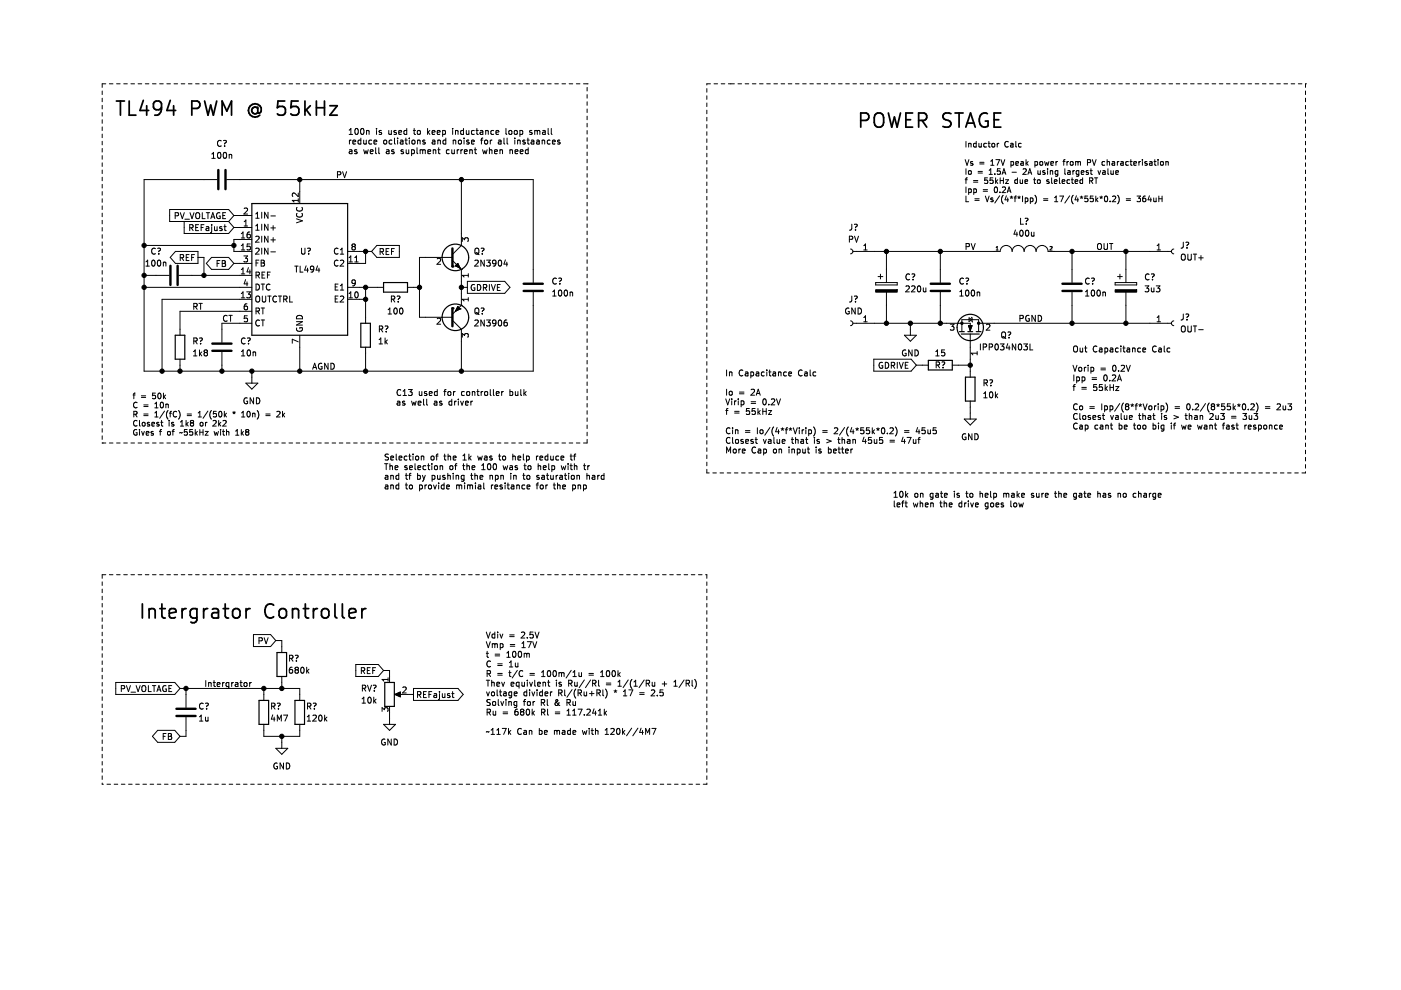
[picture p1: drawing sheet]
<svg xmlns="http://www.w3.org/2000/svg" width="297mm" height="210mm" viewBox="0 0 297 210" stroke-linecap="round" stroke-linejoin="round" font-family="sans-serif">
<path d="M.1 0h297v209.9h-297z" fill-rule="evenodd" fill="#fff" stroke="#fff" stroke-width=".21"/>
<g fill="none" stroke="#000" stroke-width=".25">
<path d="M53.4 43.2h20.3v27.9h-20.3zM81.3 59.9h5.1v2h-5.1zM37.2 71.1h2v5.1h-2zM76.5 68.5h2v5.1h-2zM196.8 76.4h5.1v2h-5.1zM203.4 70.3h1M203.8 70.8h3.8M204.7 80h2v5h-2zM205.2 70.3h1M207 70.3h1M58.7 138.4h2.1v5h-2.1zM54.9 148.5h2.1v5.1h-2.1z"/>
<path d="M62.5 148.5h2.1v5.1h-2.1zM81.6 144.7h2v5.1h-2z"/>
<circle cx="96.6" cy="54.6" r="2.82"/>
<circle cx="96.6" cy="67.3" r="2.82"/>
<circle cx="205.7" cy="69.4" r="2.79"/>
</g>
<g fill="none" stroke="#000" stroke-width=".21">
<path d="M21.7 19.3v.8M22.4 17.8h-.7v.7M23.2 17.8h.8M24.7 17.8h.8M26.2 17.8h.8M27.8 17.8h.7M29.3 17.8h.7M30.8 17.8h.8M32.3 17.8h.8M33.9 17.8h.7M35.4 17.8h.7M36.9 17.8h.8"/>
<path d="M38.4 17.8h.8M39.9 17.8h.8M41.5 17.8h.7M43 17.8h.8M44.5 17.8h.8M46 17.8h.8M47.6 17.8h.7M49.1 17.8h.7M50.6 17.8h.8M52.1 17.8h.8M53.7 17.8h.7M55.2 17.8h.7"/>
<path d="M56.7 17.8h.8M58.2 17.8h.8M59.7 17.8h.8M61.3 17.8h.7M62.8 17.8h.8M64.3 17.8h.8M65.8 17.8h.8M67.4 17.8h.7M68.9 17.8h.7M70.4 17.8h.8M71.9 17.8h.8M73.5 17.8h.7"/>
<path d="M75 17.8h.7M76.5 17.8h.8M78 17.8h.8M79.5 17.8h.8M81.1 17.8h.7M82.6 17.8h.8M84.1 17.8h.8M85.6 17.8h.8M87.2 17.8h.7M88.7 17.8h.7M90.2 17.8h.8M91.7 17.8h.8"/>
<path d="M93.3 17.8h.7M94.8 17.8h.7M96.3 17.8h.8M97.8 17.8h.8M99.3 17.8h.8M100.9 17.8h.7M102.4 17.8h.8M103.9 17.8h.8M105.4 17.8h.8M107 17.8h.7M108.5 17.8h.7M110 17.8h.8"/>
<path d="M111.5 17.8h.8M113.1 17.8h.7M114.6 17.8h.7M116.1 17.8h.8M117.6 17.8h.8M119.1 17.8h.8M120.7 17.8h.7M122.2 17.8h.8M123.7 17.8h.8M124.5 17.8h.1M124.5 18.5v.8M149.9 18.8v.7"/>
<path d="M150.6 17.8h-.7v.2M151.4 17.8h.7M152.9 17.8h.8M154.4 17.8h1.3M156.5 17.8h.7M158 17.8h.7M159.5 17.8h.8M161 17.8h.8M162.6 17.8h.7M164.1 17.8h.7M165.6 17.8h.8M167.1 17.8h.8"/>
<path d="M168.6 17.8h.8M170.2 17.8h.7M171.7 17.8h.8M173.2 17.8h.8M174.7 17.8h.8M176.3 17.8h.7M177.8 17.8h.7M179.3 17.8h.8M180.8 17.8h.8M182.4 17.8h.7M183.9 17.8h.7M185.4 17.8h.8"/>
<path d="M186.9 17.8h.8M188.4 17.8h.8M190 17.8h.7M191.5 17.8h.8M193 17.8h.8M194.5 17.8h.8M196.1 17.8h.7M197.6 17.8h.8M199.1 17.8h.8M200.6 17.8h.8M202.2 17.8h.7M203.7 17.8h.7"/>
<path d="M205.2 17.8h.8M206.7 17.8h.8M208.3 17.8h.7M209.8 17.8h.7M211.3 17.8h.8M212.8 17.8h.8M214.3 17.8h.8M215.9 17.8h.7M217.4 17.8h.8M218.9 17.8h.8M220.4 17.8h.8M222 17.8h.7"/>
<path d="M223.5 17.8h.7M225 17.8h.8M226.5 17.8h.8M228.1 17.8h.7M229.6 17.8h.7M231.1 17.8h.8M232.6 17.8h.8M234.1 17.8h.8M235.7 17.8h.7M237.2 17.8h.8M238.7 17.8h.8M240.2 17.8h.8"/>
<path d="M241.8 17.8h.7M243.3 17.8h.7M244.8 17.8h.8M246.3 17.8h.8M247.9 17.8h.7M249.4 17.8h.7M250.9 17.8h.8M252.4 17.8h.8M253.9 17.8h.8M255.5 17.8h.7M257 17.8h.8M258.5 17.8h.8"/>
<path d="M260 17.8h.8M261.6 17.8h.7M263.1 17.8h.7M264.6 17.8h.8M266.1 17.8h.8M267.7 17.8h.7M269.2 17.8h.7M270.7 17.8h.8M272.2 17.8h.8M273.7 17.8h.8M275.3 17.8h.7M276.8 17.8h.1"/>
<path d="M276.8 17.8v.7M276.8 19.3v.8M21.7 20.8v.8M21.7 22.3v.8M21.7 23.9v.7M21.7 25.4v.7M21.7 26.9v.8M21.7 28.4v.8M21.7 30v.7M21.7 31.5v.7M21.7 33v.8M21.7 34.5v.8"/>
<path d="M21.7 36v.8M21.7 37.6v.7M21.7 39.1v.8M44.9 33.6h.7M44.9 32.7l.4-.4v1.3M46 38.1h-15.4v40.6h82.5v-16.8M46.2 32.4l.2-.1a.68 .68 0 0 1 .5 .6 .68 .68 0 0 1-.5 .7l-.3-.5zM46.9 29.9a.56 .56 0 0 0-.8 .5 .56 .56 0 0 0 .8 .5M47.4 29.8h.4a.43 .43 0 0 1-.2 .7v.1M47.4 32.4l.2-.1a.68 .68 0 0 1 .5 .6 .68 .68 0 0 1-.5 .7l-.3-.5zM47.6 30.9v.1M48.1 38.1h65v21.8"/>
<path d="M48.6 32.7v.9M48.6 32.9l.5-.1v.8M63.6 38.1v5.1M71.5 37.1l.7-.1v-.5l-.7-.1v1.3M72.6 36.4l.5 1.3 .4-1.3M74 27.6l.4-.4v1.3M74 28.5h.8M74.1 31.8h.5v.8M74.1 29.7v.8M74.5 29.7l-.4 .2M74.6 32l-.6 .3 .2 .3 .4-.1M74.8 30.1l.6-.1v-.2l-.4-.1-.2 .2 .1 .6h.5"/>
<path d="M75.4 27.4l.1-.2a.68 .68 0 0 1 .5 .7 .68 .68 0 0 1-.5 .6l-.3-.5zM75.7 31.8l-.3-.1-.2 .2v.2l.5 .1v.3h-.5M76.5 29.8l-.4-.1-.2 .2 .1 .6h.5M76.5 29.3v1.2M76.6 27.4l.1-.2a.68 .68 0 0 1 .5 .7 .68 .68 0 0 1-.5 .6l-.3-.5zM77.1 29.7l.1 .8 .5-.1M77.1 31.7l.3 .9 .2-.6 .2 .6 .3-.9M77.7 29.7v.8M77.7 27.8l.5-.1 .1 .8M77.7 27.7v.8M78.5 32.2l.6-.2-.1-.2-.3-.1-.2 .2 .1 .6h.4M78.8 29.8l-.4-.1-.2 .2 .1 .6h.5"/>
<path d="M79.3 30.1l.6-.1-.1-.2-.3-.1-.2 .2v.6h.5M79.6 31.3v1.1l.2 .2M79.8 27.2v.2M79.8 27.7v.8M80.3 31.3v1.1l.2 .2M80.9 27.7h-.3l-.2 .1v.2l.5 .1v.3h-.5M81.5 29.8l.3-.1 .2 .2v.4l-.2 .2-.5-.2zM81.9 31.8h.5l.1 .8M82.4 27.7l.1 .7h.5M82.5 32l-.6 .3 .2 .3 .4-.1M83 27.7v.8M83.1 29.8l-.4-.1-.2 .2 .1 .6h.5"/>
<path d="M83.5 31.8l-.3-.1-.2 .2 .1 .2 .4 .1v.3h-.5M83.6 29.3v1.1l.2 .1M84 27.7h-.3l-.2 .1 .1 .2 .4 .1v.3h-.5M84.3 29.3v.1M84.3 29.7v.8M84.5 28.1l.6-.1v-.3h-.4l-.2 .1 .1 .6h.5M84.9 29.8h.5l.1 .7M85.5 30l-.7 .2 .2 .3h.5M85.5 31.8l-.3-.1-.2 .2 .1 .2 .4 .1v.3h-.5M85.9 29.7h.5M86.1 29.3v1.1l.3 .1M86.1 31.7l.1 .8h.5"/>
<path d="M86.2 27.7h-.3l-.3 .2 .2 .5h.4M86.2 27.2v1.3M86.7 31.7v.9M86.8 29.3v.1M86.8 29.7v.8M87.3 31.8l.3-.1 .3 .3-.2 .5h-.4M87.3 31.7v1.3M87.4 29.8l.2-.1 .3 .1v.7l-.5-.1zM87.6 27.7h.5M87.8 27.2v1.1l.3 .2M88.4 31.3v1.1l.2 .2M88.5 29.8h.5l.1 .7"/>
<path d="M88.5 29.7v.8M88.6 27.7h.3l.2 .2v.4l-.2 .2-.4-.2zM89.1 31.9l.3-.2 .2 .2M89.1 31.7v.9M89.6 31.9l.2-.2 .3 .1 .1 .8M89.6 31.9v.7M90.1 29.8l-.3-.1-.2 .2 .1 .2 .4 .1v.3h-.5M90.6 27.2v1.3M90.7 32.2l.6-.2v-.2l-.4-.1-.2 .2 .1 .6h.5M90.8 28l.3 .5M91.1 27.7l-.5 .4M91.6 28.1l.6-.1v-.3h-.4l-.2 .1 .1 .6h.5"/>
<path d="M91.7 29.8h.5v.7M91.9 31.9l.4-.1 .1 .8M91.9 31.7v.9M92.2 30l-.6 .2 .2 .3h.4M92.7 28.1l.6-.1-.1-.3h-.3l-.2 .1 .1 .6h.4M92.8 29.8h.5l.1 .7M92.8 29.7v.8M92.8 31.7h.5M93 31.3v1.1l.3 .2M93.9 27.7v1.2M93.9 27.7h.3l.3 .2-.2 .5h-.4M94.5 29.8l-.3-.1-.3 .2 .1 .6h.5"/>
<path d="M94.5 29.3v1.2M95.2 31.8l-.3-.1-.3 .3 .2 .5h.4M95.8 31.7v.8h.5M96 27.2v.2M96 27.7v.8M96.1 29.8h.5v.7M96.1 29.7v.8M96.3 31.7v.9M96.6 27.7v.8M96.6 27.8l.5-.1v.8M96.9 31.7v.9M97.2 29.8l.2-.1 .4 .1-.1 .7-.5-.1z"/>
<path d="M97.3 31.7l-.4 .3M97.7 31.7v.9M97.8 38.1v13.9l-1.9 1.9M98.1 31.7l-.4 .3M98.3 27.7h-.4l-.2 .2 .1 .5h.5M98.3 27.2v1.3M98.4 29.3v.1M98.4 29.7v.8M98.4 32.2l.7-.2-.1-.2-.4-.1-.2 .2 .1 .6h.5M98.9 27.7v.7h.5M99.4 29.8l-.3-.1-.2 .2 .1 .2 .4 .1v.3h-.5M99.4 27.7v.8"/>
<path d="M99.6 31.7v.9M99.6 31.9l.5-.1v.8M100 30.1l.6-.1-.1-.2-.4-.1-.1 .2v.6h.5M100.6 27.7h-.4l-.2 .2 .1 .5h.5M100.6 31.7h.4M100.7 31.3v1.1l.3 .2M100.9 27.7h.5M101.1 27.2v1.1l.3 .2M101.8 27.7h.5l.1 .8M101.9 29.7h.5M102.3 31.7l.3 .9 .2-.6 .2 .6 .3-.9M102.4 28l-.6 .2 .2 .3 .4-.1"/>
<path d="M102.4 29.3l-.3 .2v1M102.8 29.8l.2-.1 .3 .1v.7l-.5-.1zM103 27.8l.5-.1v.8M103 27.7v.8M103.8 31.9l.4-.1 .1 .8M103.8 31.3v1.3M103.9 29.7v.8M104.3 29.7l-.4 .2M104.7 27.7h-.4l-.2 .2 .1 .5h.5M104.9 32.2l.6-.2-.1-.2-.4-.1-.1 .2v.6h.5M105.2 28.1l.6-.1-.1-.3h-.4l-.1 .1v.6h.5M105.7 29.8h.5v.7"/>
<path d="M106 31.9l.5-.1v.8M106 31.7v.9M106.2 30l-.6 .2 .2 .3h.4M106.8 29.3v1.1l.2 .1M107.3 27.2v1.1l.2 .2M107.5 29.3v1.1l.2 .1M107.9 27.8l.2-.1 .4 .1-.1 .6h-.5zM108.1 31.9l.5-.1 .1 .8M108.1 31.7v.9M109.1 27.8l.2-.1 .3 .1v.6h-.5zM109.1 29.3v.1M109.1 29.7v.8"/>
<path d="M109.2 32.2l.6-.2-.1-.2-.3-.1-.2 .2 .1 .6h.4M109.7 29.7v.8M109.7 29.8h.5l.1 .7M110.2 27.7h.4l.2 .2-.1 .5h-.5M110.2 27.7v1.2M110.3 32.2l.6-.2-.1-.2-.3-.1-.2 .2 .1 .6h.4M111.3 29.8l-.3-.1-.2 .2 .1 .2 .4 .1v.3h-.5M111.7 29.7h.5M111.9 29.3v1.1l.3 .1M112 31.8l-.4-.1-.2 .3 .1 .5h.5M112 31.3v1.3M112.6 29.8h.5l.1 .7"/>
<path d="M112.8 27.7h-.3l-.2 .1v.2l.5 .1v.3h-.5M113.2 30l-.6 .2 .2 .3h.4M113.4 27.8l.3-.1 .2 .1M113.4 27.7v.8M113.8 29.8h.5v.7M113.9 27.8l.2-.1h.3l.1 .8M113.9 27.8v.7M114.3 30l-.6 .2 .2 .3h.4M114.9 29.8h.5l.1 .7M114.9 29.7v.8M115.1 27.7h.5v.8M115.6 28l-.6 .2 .2 .3 .4-.1"/>
<path d="M116.2 27.2v1.1l.2 .2M116.6 29.8l-.3-.1-.3 .2 .2 .6h.4M116.9 27.2v1.1l.2 .2M117.1 30.1l.6-.1v-.2l-.4-.1-.2 .2 .1 .6h.5M118.7 29.8l-.3-.1-.2 .2 .1 .2 .4 .1v.3h-.5M124.5 20.1v.7M124.5 21.6v.7M124.5 23.1v.8M124.5 24.6v.8M124.5 26.1v.8M124.5 27.7v.7M124.5 29.2v.8"/>
<path d="M124.5 30.7v.8M124.5 32.2v.8M124.5 33.8v.7M124.5 35.3v.7M124.5 36.8v.8M124.5 38.3v.8M124.5 39.9v.7M149.9 20.3v.8M149.9 21.8v.8M149.9 23.4v.7M149.9 24.9v.7M149.9 26.4v.8"/>
<path d="M149.9 27.9v.8M149.9 29.4v.8M149.9 31v.7M149.9 32.5v.8M149.9 34v.8M149.9 35.5v.8M149.9 37.1v.7M149.9 38.6v.7M204.6 33.8l.4 1.2 .4-1.2M204.6 38.1h.5M204.8 30v1.2M204.8 35.8v1.2"/>
<path d="M204.8 39.6v1.2M205.1 37.7l-.3 .2v1M205.4 36.3l.1-.1 .4 .1-.1 .6h-.4zM205.4 30.4v.8M205.4 30.5l.4-.1 .1 .8M206.2 34.3l-.3-.1-.1 .2v.2l.4 .1v.3h-.4M206.4 38.3h.9M206.4 38.6h.9M207 30.4h-.4l-.2 .2 .1 .5h.5M207 30v1.2M207.4 36.3h.9M207.4 36.7h.9"/>
<path d="M207.5 30.4l.1 .7h.5M207.7 34.4h.9M207.7 34.8h.9M208.1 30.4v.8M209.1 30.4h-.3l-.2 .2 .1 .5h.4M209.4 37.7h-.6l-.1 .6 .6-.1 .1 .6-.2 .1-.5-.1M209.5 30.4h.4M209.7 30v1l.2 .2M209.7 36.1l.4-.3v1.2M209.7 37h.7M210.1 35h.6M210.1 34.2l.3-.4v1.2"/>
<path d="M210.3 30.5l.2-.1 .4 .1-.1 .6h-.5zM210.5 37.7h-.6v.6l.6-.1v.6l-.2 .1-.4-.1M210.9 39.8l.2-.2a.64 .64 0 0 1 .4 .6 .64 .64 0 0 1-.4 .6l-.3-.4zM210.9 36.9v.1M211.1 37.7v1.2M211.1 33.8h.8l-.5 1.2M211.2 38.4l.3 .5M211.4 30.4v.8M211.5 38.1l-.4 .5M211.8 30.4l-.4 .2M212.1 35.8h-.6l-.1 .5h.6l.1 .6-.2 .1-.5-.1M212.1 38.3h.6"/>
<path d="M212.1 37.7v1.2M212.2 33.8l.4 1.2 .4-1.2M212.5 37l.4-1.2 .4 1.2M212.5 39.8l.5-.2 .2 .4-.7 .8h.7M212.6 36.6h.5M212.7 37.7v1.2M213.2 38.1h.6l-.6 .8h.6M213.8 30.1a.53 .53 0 0 0-.8 .5 .53 .53 0 0 0 .8 .5M214.3 30.4h.4l.1 .8M214.3 34.3l.4-.1 .2 .3-.1 .5h-.5M214.3 34.2v1.2M214.6 36.5h.9"/>
<path d="M214.8 30.7l-.6 .2 .2 .3 .4-.1M215.4 30v1l.1 .2M215.4 34.6l.5-.1v-.2l-.4-.1-.1 .2v.6h.5M215.7 38.2l-.3-.1-.3 .2 .2 .5h.4M215.7 37.7v1.2M216.3 38.1v.7h.5M216.5 34.3h.4l.1 .7M216.5 30.4h-.3l-.3 .2 .2 .5h.4M216.8 38.1v.8M216.9 35.9l.5-.1 .2 .3-.7 .9h.7M217 34.5l-.6 .3 .2 .2h.4M217.3 38.5l.6-.1-.1-.2-.3-.1-.2 .2 .1 .5h.4"/>
<path d="M217.5 33.8v1.2M217.7 34.6l.3 .4M217.9 37l.4-1.2 .4 1.2M218 34.2l-.5 .5M218.1 36.6h.5M219.1 38.1h.5M219.3 37.7v1l.3 .2M219.4 34.3l.4-.1 .2 .3-.1 .5h-.5M219.4 34.2v1.2M220 38.2l.2-.1 .3 .1v.6h-.5zM220.1 36.2v.7h.5M220.5 34.4l.2-.2 .3 .2v.6l-.5-.1z"/>
<path d="M220.6 36.2v.8M221.5 34.2l.2 .8 .2-.5 .3 .5 .2-.8M221.5 36.2h-.2l-.2 .1v.2l.4 .1v.3h-.4M222.1 35.8v.1M222.1 36.2v.8M222.4 38.2l-.3-.1-.2 .2 .1 .1 .4 .2v.2h-.5M222.7 36.3l.4-.1 .1 .8M222.7 36.2v.8M222.8 34.6l.6-.1-.1-.2-.3-.1-.2 .2 .1 .6h.4M223 37.7v1l.1 .2M223.5 38.5l.6-.1v-.2l-.4-.1-.2 .2 .1 .5h.5M223.9 34.2v.8"/>
<path d="M224.2 34.2l-.3 .3M224.3 36.2v.9l-.2 .3-.3-.1M224.3 36.2h-.4l-.2 .2 .1 .5h.5M224.6 37.7v1l.2 .2M225.2 38.5l.6-.1-.1-.2-.3-.1-.2 .2v.5h.5M225.4 34.2h.4M225.8 35.8v1l.1 .2M225.8 33.8l-.3 .2v1M226.2 34.2v.8M226.4 36.2h.4l.1 .8M226.6 34.2l-.4 .3M226.8 38.2l-.4-.1-.2 .2 .1 .5h.5"/>
<path d="M226.9 36.5l-.6 .2 .2 .3 .4-.1M227 34.4l.1-.2 .4 .2-.1 .6-.4-.1zM227.1 38.1h.5M227.3 37.7v1l.3 .2M227.5 36.2v.8M227.8 36.2l-.3 .2M227.9 38.5l.6-.1-.1-.2-.3-.1-.2 .2 .1 .5h.4M228 34.4l.4-.2 .2 .2M228 34.2v.8M228.6 34.4l.1-.2 .3 .1 .1 .7M228.6 34.4v.6M228.7 36.2h-.3l-.2 .2 .1 .5h.4"/>
<path d="M228.7 36.2v.9l-.2 .3-.3-.1M229.2 36.6l.6-.1v-.3h-.4l-.2 .1 .1 .6h.5M229.5 38.2l-.3-.1-.2 .2 .1 .5h.4M229.5 37.7v1.2M230.6 34.5l.5-.1 .1-.4-.6-.2v1.2M230.7 36.2h-.3l-.1 .1v.2l.4 .1v.3h-.4M231 38.3h.6v-.5l-.6-.1v1.2M231.1 36.2h.5M231.3 35.8v1l.3 .2M231.3 38.3l.4 .6M231.6 33.8l.4 1.2 .4-1.2M232 37.7h.7"/>
<path d="M232.4 37.7v1.2M232.8 36.2l.3 .8 .3-.8M233.8 36.2h.5v.8M234.2 34.3l-.3-.1-.3 .3 .2 .5h.4M234.3 36.5l-.5 .2 .1 .3 .4-.1M234.7 34.4l.5-.1v.7M234.7 33.8v1.2M234.9 35.8v1l.2 .2M235.5 36.2l.1 .7h.4M235.8 34.3h.5v.7M236 36.2v.8M236.3 34.5l-.5 .3 .1 .2h.4"/>
<path d="M236.6 36.6l.5-.1v-.3h-.4l-.1 .1v.6h.5M236.9 34.2v.8M237.2 34.2l-.3 .3M237.6 34.3h.5l.1 .7M238.2 34.5l-.6 .3 .2 .2h.4M239.2 34.3l-.3-.1-.2 .3 .1 .5h.4M239.6 34.2h.4M239.8 33.8v1.1l.2 .1M240.4 34.6l.6-.1-.1-.2-.3-.1-.2 .2v.6h.5M241.5 34.2v.8M241.8 34.2l-.3 .3M242.2 33.8v.2"/>
<path d="M242.2 34.2v.8M243.2 34.3l-.3-.1-.2 .2 .1 .2 .4 .1v.3h-.5M243.8 34.3h.4l.1 .7M244.3 34.5l-.6 .3 .2 .2h.4M244.7 34.2h.4M244.8 33.8v1.1l.3 .1M245.5 33.8v.2M245.5 34.2v.8M246.1 34.4l.2-.2 .3 .2v.6l-.5-.1zM247.2 34.4l.4-.1 .1 .7M247.2 34.2v.8M276.8 20.8v.8"/>
<path d="M276.8 22.3v.8M276.8 23.9v.7M276.8 25.4v.7M276.8 26.9v.8M276.8 28.4v.8M276.8 30v.7M276.8 31.5v.7M276.8 33v.8M276.8 34.5v.8M276.8 36v.8M276.8 37.6v.7M276.8 39.1v.8"/>
<path d="M21.7 40.6v.8M21.7 42.1v.8M21.7 43.7v.7M21.7 45.2v.7M21.7 46.7v.8M21.7 48.2v.8M21.7 49.8v.7M21.7 51.3v.7M21.7 52.8v.8M21.7 54.3v.8M21.7 55.8v.8M21.7 57.4v.7"/>
<path d="M21.7 58.9v.8M30.6 58.4h5.3M30.6 52h19M30.9 56.4h.8M30.9 55.5l.4-.3v1.2M32.3 55.3l.2-.1a.68 .68 0 0 1 .4 .6 .68 .68 0 0 1-.4 .6l-.3-.5zM32.9 52.7a.56 .56 0 0 0-.8 .5 .56 .56 0 0 0 .8 .6M33.4 52.7l.4-.1a.43 .43 0 0 1-.1 .7v.1M33.5 55.3l.2-.1a.68 .68 0 0 1 .4 .6 .68 .68 0 0 1-.4 .6l-.3-.5zM33.7 53.8v.1M34.6 55.6v.8M34.6 55.7l.5-.1 .1 .8"/>
<path d="M37.1 45.8l.6-.1 .1-.5-.7-.1v1.3M37.2 53.3h4.8v2.5h-4.8l-1.1-1.2zM37.9 58.4h15.5M38.2 54.6h.6l.1-.5-.7-.1v1.2M38.2 45.1l.5 1.3 .4-1.3M38.5 54.6l.4 .6M39 47v2.5h9.5l1.1-1.3M39.2 46.5h1M39.5 54.6h.4M40.1 54h-.6v1.2h.6M40.2 48.3l.6-.1 .1-.5-.7-.1v1.3M40.3 45.1l.4 1.3 .4-1.3"/>
<path d="M40.5 48.3l.5 .6M40.6 54.6h.5M41.2 54h-.6v1.2M41.5 48.2h.4M41.6 45.3l.2-.2a.43 .43 0 0 1 .5 .4v.4a.42 .42 0 0 1-.4 .5 .42 .42 0 0 1-.4-.5zM42 54.6h1.2v3.8M42.1 47.6h-.6v1.3h.6M42.6 48.2h.5M42.9 45.1v1.3h.6M43.2 47.6h-.6v1.3M43.7 48.1h.5l.1 .8M43.7 45.1h.8"/>
<path d="M44.1 45.1v1.3M44.3 48.4l-.6 .2 .2 .3 .4-.1M44.7 46.4l.4-1.3 .4 1.3M44.8 46h.6M44.9 54.6h3.6l1.1 1.2-1.1 1.3h-3.6l-1.2-1.3zM44.9 47.6v.1M44.9 48.1v1l-.3 .2M45.5 48.1v.7h.5M46 55.8h.5M46 48.1v.8M46.6 45.2a.58 .58 0 0 0-.7 .5 .58 .58 0 0 0 .8 .5v-.4h-.2M46.6 55.2h-.6v1.3"/>
<path d="M47.1 48.1h-.3l-.2 .1v.2l.5 .1v.3h-.5M47.1 55.8h.4M47.1 55.2h.4l.3 .3-.3 .3 .3 .2v.3l-.2 .2h-.5zM47.2 45.7h.5M47.5 48.1h.5M47.7 47.6v1.1l.3 .2M47.8 45.1h-.6v1.3h.6M48.5 47l1.1 1.2M49.6 48.2h3.8M49.6 55.8h3.8M49.6 45.7h3.8M49.6 45.7l-1.1-1.3h-12.5v2.6h12.5"/>
<path d="M49.6 45.7l-1.1 1.3M51.2 53h.7M51.2 58.1h.7M51.2 49.6l.3-.4v1.3M51.2 52.1l.3-.4v1.3M51.2 57.2l.3-.4v1.3M51.2 50.5h.7M51.7 54.3h.8l-.4 .4 .3 .2v.5l-.2 .1-.5-.1M51.8 47.9h.7M51.8 47l.3-.4v1.3M51.8 44.2l.4-.1 .3 .4-.8 .9h.8M52.1 59.3l-.3 .9h.8"/>
<path d="M52.4 59.8v.8M52.7 56.7l-.3 .9h.8M53 49.2h-.4l-.2 .3v.7l.2 .3 .4-.2v-.6h-.4l-.2 .2M53 57.2v.9M53 51.7h-.6v.6h.6v.6l-.1 .1-.5-.1M53.4 50.8h-3.8v2.5h3.8M54.2 52.7l.5-.1 .2 .4-.7 .9h.7M54.2 50.2l.5-.1 .2 .3-.7 .9h.7M54.2 46.3h.7M54.2 48.8h.7M54.2 45.4l.4-.4v1.3M54.2 47.9l.4-.4v1.3"/>
<path d="M54.3 58.4l.6-.1v-.5l-.6-.1v1.3M54.3 55.8h.4M54.6 58.4l.4 .6M54.9 55.2h-.6v1.2M55.4 55.2h.4l.2 .2-.2 .4 .2 .1 .1 .3-.2 .2h-.5zM55.4 55.8h.4M55.5 45v1.3M55.5 47.5v1.3M55.5 50.1v1.2M55.5 52.6v1.3M55.6 58.3h.4M56.2 57.7h-.6v1.3h.6"/>
<path d="M56.7 58.3h.4M56.8 45v1.3l-.7-1.3v1.3M56.8 47.5v1.3l-.7-1.3v1.3M56.8 50.1v1.2l-.7-1.2v1.2M56.8 52.6v1.3l-.7-1.3v1.3M57.3 57.7h-.6v1.3M57.4 48.3h1M57.4 53.4h1M57.4 50.9h1M57.4 45.8h1M57.9 47.8v1M57.9 50.4v.9"/>
<path d="M62.5 56.4h.7M62.8 56.4v1.3M62.9 46.4l1.2 .4-1.2 .4M63 44a.56 .56 0 0 0 .5 .8 .56 .56 0 0 0 .5-.8M63 45.3a.56 .56 0 0 0 .5 .7 .56 .56 0 0 0 .5-.7M63.2 40.9v.8l-.9-.8-.3 .3 .1 .4M63.2 42.1v.8M63.2 42.5h-1.2l.3 .4M63.6 56.4v1.3h.6M63.9 52.6v1l.3 .3h.2l.3-.3v-1M64.9 56.4l-.3 .9h.8M65.2 56.8v.9"/>
<path d="M65.2 52.7l.4-.1a.43 .43 0 0 1-.2 .7v.1M65.4 53.8v.1M66.5 57l-.2 .2-.4-.1v-.6l.4-.1 .2 .3v.7l-.2 .2-.4 .1M67.3 56.4l-.3 .9h.8M67.6 56.8v.9M71.7 52.7a.56 .56 0 0 0-.8 .5 .56 .56 0 0 0 .8 .6M71.7 55.3a.56 .56 0 0 0-.8 .5 .56 .56 0 0 0 .8 .5M72.2 53.9h.7M72.2 55.3l.4-.1 .3 .3-.8 .9h.8M72.2 53l.3-.4v1.3M73.7 53.3h5.1M74 54.6l.4-.3v1.2"/>
<path d="M74 55.5h.7M74.9 52.3l-.3 .2v.3l.3 .2h.2l.2-.2v-.4l-.2-.1M74.9 52.3h.2M74.9 52.3l-.3-.3 .3-.3h.2l.2 .3-.2 .3M75.2 55.5h.7M75.2 54.6l.4-.3v1.2M75.3 59.9l-.2 .2h-.4v-.6l.4-.2 .2 .3v.7l-.2 .3h-.4M77.5 53.3v2.5h-3.8M79.9 52h4.8v2.6h-4.8l-1.1-1.3zM80.6 53.4l.6-.1 .1-.5-.7-.1v1.3M80.9 53.4l.4 .6M81.9 53.3h.4"/>
<path d="M82.5 52.7h-.6v1.3h.6M83 53.3h.4M83.6 52.7h-.6v1.3M92.7 54.9l.5-.1 .2 .3-.8 .9h.8M95.9 54.6h-7v12.7h7M95.9 55.2l1.9 1.9M96.6 56.4h.1M97.1 55.8l.5 1.1-1-.5zM97.8 57.1h.1M97.8 57.1v7.6M98 51.2v-.8l.5 .4 .1-.3h.6l.1 .2-.1 .5M99.1 59.7h7.9l1.1 1.2-1.1 1.3h-7.9z"/>
<path d="M99.3 58v.7M99.3 58.4h-1.3l.4 .3M100.7 55.3l.5-.1 .2 .3-.8 .9h.8M100.7 52.8l.3-.2a.43 .43 0 0 1 .5 .4v.5a.42 .42 0 0 1-.4 .4 .42 .42 0 0 1-.4-.4zM100.9 53.6l.7 .4M102 52.7l.4-.1a.43 .43 0 0 1-.1 .7v.1M102.3 53.8v.1M102.7 55.2v1.2l-.7-1.2v1.2M103.2 55.2h.7l-.4 .4 .4 .2v.5l-.2 .1-.5-.1M105.2 55.7l-.3 .2h-.3l-.1-.6 .4-.1 .3 .2-.1 .7-.2 .3h-.3M105.8 55.3l.1-.1a.68 .68 0 0 1 .5 .6 .68 .68 0 0 1-.5 .6l-.3-.5zM107.1 55.1l-.3 .9h.8"/>
<path d="M107.5 55.6v.8M118 59.1a.56 .56 0 0 0-.8 .5 .56 .56 0 0 0 .8 .5M118.5 59h.4a.43 .43 0 0 1-.2 .7M124.5 41.4v.7M124.5 42.9v.8M124.5 44.4v.8M124.5 45.9v.8M124.5 47.5v.7M124.5 49v.8M124.5 50.5v.8M124.5 52v.8M124.5 53.6v.7"/>
<path d="M124.5 55.1v.7M124.5 56.6v.8M124.5 58.1v.8M124.5 59.7v.7M149.9 40.1v.8M149.9 41.6v.8M149.9 43.2v.7M149.9 44.7v.7M149.9 46.2v.8M149.9 47.7v.8M149.9 49.2v.8M149.9 50.8v.7"/>
<path d="M149.9 52.3v.8M149.9 53.8v.8M149.9 55.3v.8M149.9 56.9v.7M149.9 58.4v.7M149.9 59.9v.8M180.1 50.7h.6v-.5l-.6-.1v1.2M180.3 52.8a.51 .51 0 0 1 .5 .5 .51 .51 0 0 1-.5 .5M180.6 47.5l-.1 1.1-.4 .2M180.8 53.3h31.3a1.27 1.27 0 0 1 1.2-1.3 1.27 1.27 0 0 1 1.3 1.3 1.27 1.27 0 0 1 1.3-1.3 1.27 1.27 0 0 1 1.2 1.3 1.27 1.27 0 0 1 1.3-1.3 1.27 1.27 0 0 1 1.3 1.3 1.27 1.27 0 0 1 1.2-1.3 1.27 1.27 0 0 1 1.3 1.3h26.2M181.1 47.6l.5-.1a.43 .43 0 0 1-.2 .8M181.2 50.1l.4 1.2 .4-1.2"/>
<path d="M181.4 48.7v.1M183.1 53h.8M183.1 52.1l.4-.4v1.3M185.7 59.9h4.5v.5h-4.5zM186.2 58.6h1M186.7 58.1v1M187.9 53.3v6.6M192.9 58.2a.56 .56 0 0 0-.8 .5 .56 .56 0 0 0 .8 .5M193.3 58.1h.5a.43 .43 0 0 1-.2 .7v.1M193.6 59.2v.1M199.4 53.3v6.6M204.3 59.1a.56 .56 0 0 0-.8 .5 .56 .56 0 0 0 .8 .5"/>
<path d="M204.8 59h.4a.43 .43 0 0 1-.2 .7M204.8 41.6v1.2h.6M204.8 52.3l.6-.1 .1-.4-.7-.2v1.3M205.4 40v1.2M205.4 40.1l.3-.1 .2 .3-.1 .5h-.4M205.9 51.6l.4 1.3 .5-1.3M206.5 40.1l.3-.1 .2 .3-.1 .5h-.4M206.5 40v1.2M206.7 42.1h.9M206.7 42.5h.9M208.5 40.2h.9M208.5 40.6h.9"/>
<path d="M208.9 41.6l.4 1.2 .4-1.2M210.5 42h-.3l-.1 .1v.2l.4 .1v.3h-.4M211.2 53h.4M211.2 52.5l.2-.2v.7M211.9 41.5l-1 1.6M212 40.7v.1M212.7 41.4a1.38 1.38 0 0 0 0 1.8M213.4 41.5l-.3 .9h.7M213.5 40.8l.4-1.2 .4 1.2M213.7 40.5h.5M213.7 42v.8M214.2 41.7l.3 .2"/>
<path d="M214.5 41.6v.3M214.5 41.9l-.2 .2M214.5 41.9l.1 .2M214.7 41.7l-.2 .2M215 42h.5M215.3 48.7l-.3 1h.8M215.5 41.6l-.3 .1v1.1M215.6 49.2v.9M215.8 41.7l.3 .2M216.1 41.6v.3M216.1 41.9l-.2 .2M216.1 41.9l.1 .2"/>
<path d="M216.3 48.9l.2-.1a.68 .68 0 0 1 .4 .6 .68 .68 0 0 1-.4 .7l-.3-.5zM216.3 41.7l-.2 .2M216.4 46.3v1.2h.6M216.8 41.6v1.2M217.3 46.3h.5a.43 .43 0 0 1-.2 .7v.1M217.4 42h.3l.2 .2-.1 .5h-.4M217.4 42v1.2M217.5 48.9l.2-.1a.68 .68 0 0 1 .4 .6 .68 .68 0 0 1-.4 .7l-.3-.5zM217.6 47.4v.1M218.5 42h.3l.2 .2-.1 .5h-.4M218.5 42v1.2M218.7 49.2v.8h.5"/>
<path d="M219.2 49.2v.9M219.4 41.4a1.38 1.38 0 0 1 0 1.8M221.3 42.1h.9M221.3 42.5h.9M222.6 52.3h.3l.2 .2-.5 .5h.5M223.6 41.9l.3-.3v1.2M223.6 42.8h.7M224.7 41.6h.8l-.5 1.2M226.8 41.5l-1 1.6M227.3 53.3v6.6M227.5 41.4a1.38 1.38 0 0 0 0 1.8M228.2 41.5l-.3 .9h.8"/>
<path d="M228.5 42v.8M229 41.7l.3 .2M229.3 41.6v.3M229.3 41.9l-.2 .2M229.3 41.9l.2 .2M229.6 41.7l-.3 .2M230.6 41.6h-.6v.5h.6v.6l-.2 .1-.4-.1M230.9 59.1a.56 .56 0 0 0-.8 .5 .56 .56 0 0 0 .8 .5M231.4 59h.4a.43 .43 0 0 1-.1 .7M231.8 41.6h-.6l-.1 .5h.6l.1 .6-.2 .1-.5-.1M232.3 41.6v1.2M232.4 42.3l.4 .5"/>
<path d="M232.7 51.8l.3-.2a.43 .43 0 0 1 .5 .5v.4a.42 .42 0 0 1-.4 .4 .42 .42 0 0 1-.4-.4zM232.8 42l-.5 .4M233.2 41.7l.3 .2M233.5 41.6v.3M233.5 41.9l-.2 .2M233.5 41.9l.1 .2M233.8 41.7l-.3 .2M234.1 51.6v1.1l.2 .2 .4-.1 .1-.1v-1.1M234.3 41.7l.1-.1a.64 .64 0 0 1 .5 .6 .64 .64 0 0 1-.5 .6l-.2-.5zM235.2 51.6h.8M235.4 42.7v.1M235.6 51.6v1.3"/>
<path d="M235.9 41.7l.4-.1 .3 .3-.8 .9h.8M236.4 59.9h4.6v.5h-4.6zM236.9 58.6h1.1M237 41.4a1.38 1.38 0 0 1 0 1.8M237.4 58.1v1M238.7 53.3v6.6M238.8 42.1h.9M238.8 42.5h.9M241.1 41.6h.7l-.4 .4 .4 .1v.6l-.2 .1-.5-.1M242.8 41.6h-.3l-.2 .3v.6l.2 .3 .4-.1-.1-.6-.3-.1-.2 .3M243.6 58.2a.56 .56 0 0 0-.8 .5 .56 .56 0 0 0 .8 .5M243.7 41.5l-.3 .9h.8"/>
<path d="M244 42v.8M244.1 58.1h.4a.43 .43 0 0 1-.1 .7v.1M244.4 59.2v.1M244.6 42l.1 .7h.4M245.1 42v.8M245.3 52.1l.4-.4v1.3M245.3 53h.8M245.7 41.6v1.2M245.7 42.1h.7M246.4 41.6v1.2M248.9 52.8a.51 .51 0 0 0-.5 .5 .51 .51 0 0 0 .5 .5M250.6 53.9h.2a.43 .43 0 0 1 .5 .4v.4a.42 .42 0 0 1-.4 .5 .42 .42 0 0 1-.4-.5z"/>
<path d="M250.9 51.3l-.1 1.1-.4 .2M251.4 51.4l.4-.1a.43 .43 0 0 1-.1 .8M251.7 52.5v.1M251.8 53.9v1l.3 .3h.2l.3-.3v-1M253 53.9h.7M253.4 53.9v1.3M254.1 54.7h1M254.6 54.2v1M276.8 40.6v.8M276.8 42.1v.8M276.8 43.7v.7M276.8 45.2v.7"/>
<path d="M276.8 46.7v.8M276.8 48.2v.8M276.8 49.8v.7M276.8 51.3v.7M276.8 52.8v.8M276.8 54.3v.8M276.8 55.8v.8M276.8 57.4v.7M276.8 58.9v.8M21.7 60.4v.8M21.7 61.9v.8M21.7 63.5v.7"/>
<path d="M21.7 65v.7M21.7 66.5v.8M21.7 68v.8M21.7 69.6v.7M21.7 71.1v.7M21.7 72.6v.8M21.7 74.1v.8M21.7 75.6v.8M21.7 77.2v.7M21.7 78.7v.8M30.6 60.9h22.8M38.2 76.2v2.5"/>
<path d="M41 75.5h.8M41 74.6l.4-.4v1.3M41.1 72.3h.6l.1-.5-.7-.1v1.2M41.1 65l.6-.1 .1-.5-.7-.1v1.3M41.4 72.3l.4 .6M41.4 65l.4 .6M42.2 64.3h.7M42.3 74.2v1.3M42.3 71.7h.4a.43 .43 0 0 1-.2 .7M42.4 75l.4 .5M42.5 72.8v.1M42.5 64.3v1.3"/>
<path d="M42.8 74.6l-.5 .5M43.5 74.7l-.2-.2 .2-.3 .4 .1 .1 .1-.3 .3M43.5 74.7l-.2 .3v.2l.2 .3 .4-.1 .1-.2v-.2l-.3-.3M43.5 74.7h.2M47.1 74.6v4.1M48.2 67a.56 .56 0 0 0-.8 .5 .56 .56 0 0 0 .8 .5M48.5 66.9h.7M48.9 66.9v1.2M51.2 63.1h.7M51.2 62.2l.3-.3v1.2M51.2 75.5h.7M51.2 74.6l.3-.4v1.3"/>
<path d="M52 71.8a.56 .56 0 0 0-.8 .5 .56 .56 0 0 0 .8 .5M52.3 61.9h.8l-.4 .5 .3 .1v.5l-.1 .1-.6-.1M52.4 64.4l-.4 .1-.2 .2v.7l.2 .3 .4-.1v-.6l-.4-.1-.2 .2M52.4 67h-.6v.6l.6-.1v.6l-.2 .1-.4-.1M52.4 71.7h.5a.43 .43 0 0 1-.2 .7M52.5 74.3l.2-.1a.68 .68 0 0 1 .4 .6 .68 .68 0 0 1-.4 .7l-.3-.5zM52.7 72.8v.1M53.4 68.5h-6.3v4.1M53.4 63.5h-19v15.2M53.4 66h-15.2v5.1M53.4 78.7v2.5M53.7 74.7h.4l.1 .8"/>
<path d="M53.7 74.6v.9M54.3 63l.2-.2a.43 .43 0 0 1 .6 .4v.4a.42 .42 0 0 1-.5 .5 .42 .42 0 0 1-.4-.5zM54.3 66l.6-.1v-.5l-.6-.1v1.3M54.3 60.2a.64 .64 0 0 1 .7 .7 .64 .64 0 0 1-.7 .6zM54.6 66l.4 .6M55 68a.56 .56 0 0 0-.8 .5 .56 .56 0 0 0 .8 .5M55.4 67.8h.7M55.4 65.3h.7M55.4 60.2h.7M55.6 62.8v1l.3 .2h.2l.2-.2v-1M55.7 60.2v1.3M55.7 65.3v1.3"/>
<path d="M55.7 67.8v1.3M56.8 62.8h.7M57.1 62.8v1.2M57.2 60.4a.56 .56 0 0 0-.7 .5 .56 .56 0 0 0 .7 .5M58.6 62.9a.56 .56 0 0 0-.8 .5 .56 .56 0 0 0 .8 .5M59 62.8h.7M59.4 62.8v1.2M60.1 63.4h.7v-.5l-.7-.1v1.2M60.4 63.4l.5 .6M61.4 62.8v1.2h.6M62.9 68.2h1.2l-1.2 .7h1.2M62.9 69.5a.58 .58 0 0 0 .6 .8 .58 .58 0 0 0 .5-.8h-.4v.2"/>
<path d="M63 67a.66 .66 0 0 1 .8-.1 .66 .66 0 0 1 .3 .7h-1.2zM63.2 72.5l-1.2-.6v.9M63.6 71.1v7.6M66.3 78.3l.4-1.3 .4 1.3M66.4 77.9h.6M68.2 77.1a.58 .58 0 0 0-.7 .6 .58 .58 0 0 0 .8 .5v-.5h-.3M69.6 77v1.3l-.8-1.3v1.3M70.2 77a.64 .64 0 0 1 .7 .7 .64 .64 0 0 1-.7 .6zM71.1 63.4h.4M71.1 60.8h.4M71.7 62.8h-.6v1.2h.6M71.7 60.2h-.6v1.3h.6"/>
<path d="M72.2 62.9l.4-.1 .3 .3-.8 .9h.8M72.2 61.5h.7M72.2 60.6l.3-.4v1.3M73.7 60.9h7.6M73.7 63.5h3.8M74 63.1h.7M74 62.2l.4-.3v1.2M75.3 62l.2-.1a.68 .68 0 0 1 .5 .6 .68 .68 0 0 1-.5 .6l-.3-.4zM77.5 60.9v7.6M77.5 73.6v5.1M80.4 72.9h.7M80.4 72l.3-.3v1.2"/>
<path d="M80.4 69.8l.6-.1 .1-.5-.7-.1v1.3M80.7 69.8l.5 .6M81.6 71.7v1.2M81.6 69.2l.5-.1a.43 .43 0 0 1-.2 .7v.1M81.8 72.4l.3 .5M81.9 70.3v.1M82.1 72.1l-.5 .5M82.3 66.6h.7M82.3 65.7l.4-.4v1.3M83 63.4h.6v-.5l-.6-.1v1.2M83.3 63.4l.4 .6M83.6 65.4l.2-.1a.68 .68 0 0 1 .4 .6 .68 .68 0 0 1-.4 .7l-.3-.5z"/>
<path d="M84.2 62.8h.4a.43 .43 0 0 1-.2 .7v.1M84.4 63.9v.1M84.8 65.4l.2-.1a.68 .68 0 0 1 .4 .6 .68 .68 0 0 1-.4 .7l-.3-.5zM86.4 60.9h2.5M92.7 67.6l.5-.1 .2 .3-.8 .9h.8M95.9 67.9l1.9 1.9v8.9M97.1 65l.5 .5-1 .5zM97.6 65.5h.1M97.8 64.7h.1M97.8 60.9h1.3M97.8 64.7l-1.9 1.9M98 71.5v-.8l.5 .4 .1-.3h.6l.1 .2-.1 .5"/>
<path d="M99.3 63.5h-1.3l.4 .3M99.3 63.1v.7M100.6 60.4a.58 .58 0 0 0-.7 .6 .58 .58 0 0 0 .8 .5v-.5h-.3M100.7 68l.5-.2 .2 .4-.8 .9h.8M100.7 65.5l.3-.2a.43 .43 0 0 1 .5 .4v.5a.42 .42 0 0 1-.4 .4 .42 .42 0 0 1-.4-.4zM100.9 66.3l.7 .4M101.2 60.3a.64 .64 0 0 1 .8 .7 .64 .64 0 0 1-.8 .6zM102 65.4l.4-.1a.43 .43 0 0 1-.1 .7v.1M102.3 66.5v.1M102.5 61l.6-.1 .1-.5-.7-.1v1.3M102.7 67.8v1.3l-.7-1.3v1.3M102.8 61l.4 .6"/>
<path d="M103.2 67.8h.7l-.4 .5 .4 .2v.5l-.2 .1-.5-.1M103.8 60.3v1.3M104.2 60.3l.4 1.3 .4-1.3M105.2 68.4l-.3 .2h-.3l-.1-.6 .4-.2 .3 .3-.1 .7-.2 .3h-.3M105.4 60.9h.5M105.8 68l.1-.2a.68 .68 0 0 1 .5 .7 .68 .68 0 0 1-.5 .6l-.3-.5zM106.1 60.3h-.7v1.3h.7M107.5 67.8l-.4 .1-.2 .2-.1 .8 .3 .2 .4-.1v-.6l-.4-.1-.3 .3M117.2 62.8h.7M117.2 61.9l.3-.4v1.3M118.5 61.6l.2-.1a.68 .68 0 0 1 .4 .6 .68 .68 0 0 1-.4 .7l-.3-.5zM118.7 60.1v.1"/>
<path d="M119.7 61.6l.2-.1a.68 .68 0 0 1 .4 .6 .68 .68 0 0 1-.4 .7l-.3-.5zM120.9 62h.5v.8M120.9 61.9v.9M124.5 61.2v.7M124.5 62.7v.8M124.5 64.2v.8M124.5 65.7v.8M124.5 67.3v.7M124.5 68.8v.8M124.5 70.3v.8M124.5 71.8v.8M124.5 73.4v.7"/>
<path d="M124.5 74.9v.7M124.5 76.4v.8M124.5 77.9v.8M124.5 79.5v.7M149.9 61.4v.8M149.9 63v.7M149.9 64.5v.7M149.9 66v.8M149.9 67.5v.8M149.9 69v.8M149.9 70.6v.7M149.9 72.1v.8"/>
<path d="M149.9 73.6v.8M149.9 75.1v.8M149.9 76.7v.7M149.9 78.2v.7M149.9 79.7v.8M154.1 78.4v1.3M154.7 78.9v.8M154.7 79l.4-.1 .1 .8M157.5 78.6a.56 .56 0 0 0-.8 .5 .56 .56 0 0 0 .8 .5M158 78.9h.5l.1 .8M158.6 79.2l-.6 .2 .2 .3 .4-.1M159.2 78.9h.4l.2 .2-.1 .5h-.5"/>
<path d="M159.2 78.9v1.2M160.3 78.9h.5l.1 .8M160.9 79.2l-.6 .2 .2 .3 .4-.1M162 78.9h-.3l-.3 .2 .1 .5h.5M162.6 78.4v.2M162.6 78.9v.8M163 78.9h.5M163.2 78.4v1.1l.3 .2M163.9 78.9h.5v.8M164.4 79.2l-.6 .2 .2 .3 .4-.1M165.1 79l.4-.1 .1 .8M165.1 78.9v.8"/>
<path d="M166.7 78.9h-.3l-.3 .2 .2 .5h.4M167.2 79.3l.6-.1v-.3h-.4l-.2 .1 .1 .6h.5M170.1 78.6a.56 .56 0 0 0-.8 .5 .56 .56 0 0 0 .8 .5M170.6 78.9h.5l.1 .8M171.2 79.2l-.6 .2 .1 .3 .5-.1M171.8 78.4v1.1l.1 .2M173 78.9h-.4l-.2 .2 .1 .5h.5M180 65.4a.58 .58 0 0 0-.7 .6 .58 .58 0 0 0 .8 .5v-.5h-.3M180.3 68a.51 .51 0 0 1 .5 .5 .51 .51 0 0 1-.5 .5M180.6 62.8l-.1 1.1-.4 .1M180.8 68.5h24.9v1.8M181.1 62.8h.5a.43 .43 0 0 1-.2 .7v.1"/>
<path d="M181.3 65.3v1.3l-.7-1.3v1.3M181.4 63.9v.1M181.9 65.3a.64 .64 0 0 1 .8 .6 .64 .64 0 0 1-.8 .7zM183.1 68.2h.8M183.1 67.3l.4-.3v1.2M185.3 76.2h7.9l1.1 1.2-1.1 1.3h-7.9zM187.1 76.9a.58 .58 0 0 0-.7 .6 .58 .58 0 0 0 .8 .5v-.5h-.3M187.7 76.8a.64 .64 0 0 1 .7 .7 .64 .64 0 0 1-.7 .6zM187.9 61.9v6.6M189 77.5l.6-.1v-.5l-.6-.1v1.3M189.3 77.5l.4 .6M190.2 76.8v1.3"/>
<path d="M190.7 76.8l.4 1.3 .4-1.3M191.7 71.1h2.6l-1.3 1.2zM191.9 77.4h.5M192.1 74.3a.58 .58 0 0 0-.8 .5 .58 .58 0 0 0 .8 .5v-.4h-.2M192.1 60.7l.5-.1 .2 .4-.8 .9h.8M192.5 76.8h-.6v1.3h.6M193 68.5v2.6M193.3 60.7l.5-.1 .2 .4-.8 .9h.8M193.4 74.2v1.3l-.7-1.3v1.3M194 74.2a.64 .64 0 0 1 .7 .6 .64 .64 0 0 1-.7 .7zM194.3 77.4h2.5M194.6 60.7l.2-.1a.68 .68 0 0 1 .4 .6 .68 .68 0 0 1-.4 .7l-.3-.5z"/>
<path d="M195.8 61v.8h.5M196.3 61v.9M198.4 74.6l.4-.4v1.3M198.4 75.5h.7M198.5 77.4l.6-.1 .1-.4-.7-.2v1.3M198.8 77.4l.4 .6M199.4 61.9v6.6M199.7 76.8l.4-.1a.43 .43 0 0 1-.2 .8M199.9 77.9v.1M200.3 74.2h-.6l-.1 .6 .6-.1 .1 .6-.2 .2-.5-.2M201.5 68.7h.8l-.5 .5 .4 .1v.6l-.2 .1-.5-.1M201.9 77.4h3.8"/>
<path d="M203.5 62.8h.7M203.5 61.9l.4-.4v1.3M203.9 70.3v-2.5h3.6v2.5M204.8 61.6l.2-.1a.68 .68 0 0 1 .4 .6 .68 .68 0 0 1-.4 .7l-.3-.5zM205 60.1v.1M205.3 69h.8l-.4 1.1zM205.5 67.4l.6 .4-.6 .4zM205.7 70.8v9.2M206 67.3l.2 1M206 61.6l.2-.1a.68 .68 0 0 1 .5 .6 .68 .68 0 0 1-.5 .7l-.3-.5zM207.2 74.9h-1.3l.4 .4M207.2 74.5v.8"/>
<path d="M207.2 61.9v.9M207.2 62h.5v.8M207.5 68.5h40.9M207.9 72.9v1.3M208.5 73.6l.6-.1v-.5l-.6-.1v1.3M209.2 68.9l.4-.2 .3 .4-.8 .9h.8M209.7 73.6l.6-.1 .1-.5-.7-.1v1.3M211.1 73l.1-.1a.68 .68 0 0 1 .5 .7 .68 .68 0 0 1-.5 .6l-.3-.5zM212.1 72.9h.8l-.4 .5 .3 .1v.6l-.2 .1-.5-.1M212.4 70.6l.3-.2a.43 .43 0 0 1 .5 .4v.4a.42 .42 0 0 1-.4 .5 .42 .42 0 0 1-.4-.5zM212.6 71.4l.7 .4M213.7 72.9l-.3 .9h.7"/>
<path d="M213.7 70.4h.4a.43 .43 0 0 1-.2 .7v.1M213.9 71.5v.2M214 73.3v.9M215.4 72.9v1.3l-.8-1.3v1.3M216 73l.2-.1a.68 .68 0 0 1 .4 .7 .68 .68 0 0 1-.4 .6l-.3-.5zM216.2 67.5h.7v-.5l-.7-.1v1.2M217 72.9h.8l-.4 .5 .4 .1v.6l-.2 .1-.6-.1M218.2 66.9a.58 .58 0 0 0-.8 .6 .58 .58 0 0 0 .8 .5v-.4h-.2M218.4 72.9v1.3h.6M219.5 66.9v1.2l-.7-1.2v1.2M220.1 66.9a.64 .64 0 0 1 .7 .6 .64 .64 0 0 1-.7 .6zM227.3 61.9v6.6"/>
<path d="M227.5 77.4l.4 1.3 .4-1.3M227.7 73.5l.2-.1a.43 .43 0 0 1 .6 .4v.4a.42 .42 0 0 1-.5 .4 .42 .42 0 0 1-.4-.4zM227.7 79.5v1.3M228.3 80l.3-.1 .3 .3-.1 .5h-.5M228.3 79.9v1.3M228.8 78l.1-.1 .4 .1-.1 .7-.4-.1zM229 73.8l.1 .8 .4-.1M229.4 80l.4-.1 .2 .3-.1 .5h-.5M229.4 79.9v1.3M229.5 73.8v.8M229.9 77.9v.8M230 73.8h.5"/>
<path d="M230.1 61.9l.4-.4v1.3M230.1 62.8h.8M230.1 73.4v1l.4 .2M230.3 77.9l-.4 .2M230.7 77.4v.2M230.7 77.9v.8M231.3 77.9h.4l.2 .2-.1 .6h-.5M231.3 77.9v1.2M231.5 61.6l.2-.1a.68 .68 0 0 1 .4 .6 .68 .68 0 0 1-.4 .7l-.3-.5zM231.7 60.1v.1M232.6 73.5a.56 .56 0 0 0-.8 .5 .56 .56 0 0 0 .8 .5M232.7 61.6l.2-.1a.68 .68 0 0 1 .4 .6 .68 .68 0 0 1-.4 .7l-.3-.5z"/>
<path d="M233.1 73.8h.5l.1 .8M233.4 78.1h1M233.4 78.4h1M233.7 74.1l-.6 .2 .1 .3h.5M233.8 61.9v.9M233.8 62h.5l.1 .8M234.1 79.6l.2-.1a.68 .68 0 0 1 .5 .6 .68 .68 0 0 1-.5 .7l-.3-.5zM234.3 73.8h.3l.3 .2-.2 .6h-.4M234.3 73.8v1.3M235.4 73.8h.5l.1 .8M235.8 79.6l.5-.1 .3 .4-.8 .9h.8M236 74.1l-.7 .2 .2 .3h.5"/>
<path d="M236 77.6l.2-.2a.68 .68 0 0 1 .4 .7 .68 .68 0 0 1-.4 .6l-.3-.5zM237.1 73.8h-.4l-.2 .2 .1 .6h.5M237.2 78.6v.1M237.6 73.4v.1M237.6 73.8v.8M237.7 77.6l.5-.2 .2 .4-.8 .9h.8M238.1 73.8h.5M238.2 73.4v1l.4 .2M238.7 61.9v6.6M238.8 77.4l.4 1.3 .4-1.3M239 73.8h.5v.8M239.5 74.1l-.6 .2 .2 .3h.4"/>
<path d="M240.1 73.9l.5-.1 .1 .8M240.1 73.8v.8M241.8 73.8h-.3l-.3 .2 .1 .6h.5M242.3 74.2l.6-.1-.1-.3h-.3l-.2 .2 .1 .6h.4M242.8 60.6h.8l-.5 .5 .4 .1v.6l-.2 .1-.5-.1M244.1 61l.1 .8h.5M244.7 61v.9M245.1 60.6h.8l-.4 .5 .4 .1v.6l-.2 .1-.6-.1M245.1 73.5a.56 .56 0 0 0-.8 .5 .56 .56 0 0 0 .8 .5M245.3 68.2h.8M245.3 67.3l.4-.3v1.2M245.7 73.8h.5v.8"/>
<path d="M246.2 74.1l-.6 .2 .2 .3h.4M246.8 73.4v1l.2 .2M248 73.8h-.3l-.3 .2 .2 .6h.4M248.9 68a.51 .51 0 0 0-.5 .5 .51 .51 0 0 0 .5 .5M250.5 69.3l.3-.2a.43 .43 0 0 1 .5 .4v.5a.42 .42 0 0 1-.4 .4 .42 .42 0 0 1-.4-.4zM250.9 66.6l-.1 1.1-.4 .1M251.4 66.6h.4a.43 .43 0 0 1-.1 .7v.1M251.7 67.7v.1M251.8 69.1v1l.3 .3h.2l.3-.3v-1M253 69.1h.7M253.4 69.1v1.3M254.1 69.9h1"/>
<path d="M276.8 60.4v.8M276.8 61.9v.8M276.8 63.5v.7M276.8 65v.7M276.8 66.5v.8M276.8 68v.8M276.8 69.6v.7M276.8 71.1v.7M276.8 72.6v.8M276.8 74.1v.8M276.8 75.6v.8M276.8 77.2v.7"/>
<path d="M276.8 78.7v.8M21.7 93.9h.1M21.7 80.2v.8M21.7 81.7v.8M21.7 83.3v.7M21.7 84.8v.7M21.7 86.3v.8M21.7 87.8v.8M21.7 89.4v.7M21.7 90.9v.7M21.7 92.4v.8M21.7 93.9h.7"/>
<path d="M23.2 93.9h.8M24.7 93.9h.8M26.2 93.9h.8M27.8 93.9h.7M28.2 83.7h.5M28.4 87.8h.5l.1-.5-.6-.1v1.2M28.7 83.3l-.3 .2v1M28.7 87.8l.4 .6M29 91.1a.55 .55 0 0 0-.7 .6 .55 .55 0 0 0 .8 .5v-.4h-.3M29.1 85.4a.53 .53 0 0 0-.8 .5 .53 .53 0 0 0 .8 .5M29.1 89.3a.53 .53 0 0 0-.8 .4 .53 .53 0 0 0 .8 .5M29.3 93.9h.7"/>
<path d="M29.6 89.1v1.1l.1 .1M29.6 91.1v.1M29.6 91.5v.8M30 83.9h.9M30 84.3h.9M30 91.5l.3 .8 .3-.8M30.2 89.7l.2-.2 .3 .2v.6l-.5-.1zM30.5 86.2h.9M30.5 88.1h.9M30.5 85.8h.9M30.5 87.8h.9M30.8 93.9h.8"/>
<path d="M31 91.9l.6-.1-.1-.3h-.3l-.2 .1 .1 .6h.4M31.7 89.6l-.3-.1-.2 .2 .1 .2 .4 .1v.3h-.5M32.2 89.9l.6-.1-.1-.2-.3-.1-.2 .2 .1 .6h.4M32.3 93.9h.8M32.5 91.5h-.3l-.2 .1 .1 .2 .4 .1v.3h-.5M32.8 85.6l.4-.3v1.2M32.8 86.5h.7M32.8 87.6l.4-.4v1.2M32.8 88.4h.7M32.9 83.3h-.5l-.1 .6h.6v.5l-.1 .1-.5-.1M33.6 83.5l.1-.2a.64 .64 0 0 1 .5 .6 .64 .64 0 0 1-.5 .6l-.2-.4zM33.7 89.6l-.3-.1-.2 .2 .1 .2 .4 .1v.3h-.5"/>
<path d="M33.8 91.5h.5M33.9 93.9h.7M34.1 85.4l.2-.1a.64 .64 0 0 1 .4 .6 .64 .64 0 0 1-.4 .6l-.3-.5zM34.1 89.5h.4M34.3 91.1l-.3 .1v1.1M34.3 89.1v1.1l.2 .1M34.7 83.3v1.2M34.8 84.1l.3 .4M34.9 87.2l-1 1.5M35.1 83.7l-.4 .5M35.2 85.7v.8M35.2 85.8l.4-.1 .1 .8"/>
<path d="M35.4 93.9h.7M35.6 91.6l.1-.1 .4 .1-.1 .6h-.4zM35.6 87a1.38 1.38 0 0 0 0 1.9M35.9 89.1v.2M35.9 89.5v.8M35.9 87.6h.5M36.4 87.2l-.3 .2v1M36.5 91.5h.4M36.8 89.6l-.3-.1-.1 .2v.2l.4 .1v.3h-.4M36.9 93.9h.8M36.9 91.1l-.2 .1v1.1M37.5 87.3a.53 .53 0 0 0-.8 .5 .53 .53 0 0 0 .8 .5"/>
<path d="M37.9 87a1.38 1.38 0 0 1 0 1.9M38.3 89.5l.3-.4v1.2M38.3 90.3h.6M38.4 93.9h.8M38.7 91.7l-.6 .1M39.5 89.1v1.2M39.6 89.9l.3 .4M39.7 88.1h.9M39.7 91.1h-.6v.5h.5l.1 .6-.2 .1-.4-.1M39.7 87.8h.9M39.9 89.5l-.4 .5M39.9 93.9h.8"/>
<path d="M40.6 89.7l-.2-.3 .2-.3 .5 .3-.3 .3M40.6 89.7l-.2 .2 .2 .4 .5-.2-.3-.4M40.6 89.7h.2M40.8 91.1h-.5l-.1 .5h.6v.6l-.1 .1-.5-.1M41.4 91.1v1.2M41.5 93.9h.7M41.5 91.8l.4 .5M41.9 91.5l-.5 .4M42 87.6l.4-.4v1.2M42 88.4h.7M42.4 91.1v1.2M42.4 91.6h.7"/>
<path d="M42.5 89.7l.2-.2 .3 .2-.1 .6-.4-.1zM43 93.9h.8M43.1 91.1v1.2M43.5 91.5h.6l-.6 .8h.6M43.6 89.5v.8M43.9 89.5l-.3 .3M44.1 87.2l-1 1.5M44.5 93.9h.8M44.8 87a1.38 1.38 0 0 0 0 1.9M45.2 89.3l.4-.2 .2 .4-.7 .8h.7M45.4 91.5l.2 .8 .2-.6 .3 .6 .2-.8M45.8 87.2h-.5l-.1 .6 .6-.1v.6l-.1 .1-.5-.1"/>
<path d="M46 93.9h.8M46.4 89.1v1.2M46.5 89.9l.3 .4M46.5 87.3l.1-.1a.64 .64 0 0 1 .5 .6 .64 .64 0 0 1-.5 .6l-.2-.4zM46.8 91.1v.1M46.8 91.5v.8M46.8 89.5l-.4 .5M47.2 91.5h.4M47.3 89.3l.4-.2 .3 .4-.8 .8h.8M47.3 91.1v1l.3 .2M47.6 93.9h.7M47.6 87.2v1.2"/>
<path d="M47.7 88l.3 .4M48 91.1v1.2M48 91.6l.5-.1v.8M48 87.6l-.4 .5M49.1 93.9h.7M49.3 87.4l.3 .1M49.6 87.2v.3M49.6 87.5l-.2 .2M49.6 87.5l.2 .2M49.9 87.4l-.3 .1M50 92.3h.6M50 91.4l.3-.3v1.2"/>
<path d="M50.6 93.9h.8M51.2 91.1v1.2M51.2 87.6l.4-.4v1.2M51.2 88.4h.7M51.3 91.8l.3 .5M51.6 91.5l-.4 .4M52.1 81.2h2.6l-1.3 1.3zM52.1 93.9h.8M52.3 91.6l-.2 .2 .2 .5 .5-.3-.3-.4M52.3 91.6l-.2-.2 .2-.3 .5 .2-.3 .3M52.3 91.6h.2M52.4 84.4a.58 .58 0 0 0-.7 .6 .58 .58 0 0 0 .8 .5v-.4h-.3"/>
<path d="M52.5 87.3l.1-.1a.64 .64 0 0 1 .5 .6 .64 .64 0 0 1-.5 .6l-.2-.4zM53.6 87.7h.4l.1 .7M53.6 87.6v.8M53.7 93.9h.7M53.8 84.3v1.3l-.8-1.3v1.3M54.4 84.3a.64 .64 0 0 1 .7 .7 .64 .64 0 0 1-.7 .6zM54.5 87a1.38 1.38 0 0 1 0 1.9M55.2 93.9h.7M56.4 88.1h.9M56.4 87.8h.9M56.7 93.9h.8M58.2 93.9h.8"/>
<path d="M58.7 87.3l.5-.1 .2 .4-.8 .8h.8M59.7 93.9h.8M59.9 87.2v1.2M60 88l.4 .4M60.4 87.6l-.5 .5M61.3 93.9h.7M62.8 93.9h.8M64.3 93.9h.8M65.8 93.9h.8M67.4 93.9h.7M68.9 93.9h.7M70.4 93.9h.8"/>
<path d="M71.9 93.9h.8M73.5 93.9h.7M75 93.9h.7M76.5 93.9h.8M78 93.9h.8M79.5 93.9h.8M81.1 93.9h.7M81.5 98.3h.7M81.9 98.3v1.3M82.4 96.3l-.7 .1v.4l.5 .2 .2 .3-.3 .2h-.5M82.6 93.9h.8M82.7 98.9l.5-.1v.8"/>
<path d="M82.7 98.3v1.3M82.9 97.1l.6-.1-.1-.2-.4-.1-.1 .2v.6h.5M83.8 99.2l.6-.2-.1-.2-.4-.1-.1 .2v.6h.5M84 96.3v1.1l.2 .1M84.1 93.9h.8M84.2 85.1h.5l.1 .8M84.6 97.1l.6-.1-.1-.2-.3-.1-.2 .2 .1 .6h.4M84.8 85.4l-.6 .2 .2 .3 .4-.1M85 82.7a.56 .56 0 0 0-.8 .5 .56 .56 0 0 0 .8 .5M85.5 83l.3-.4v1.3M85.5 83.9h.7M85.6 93.9h.8"/>
<path d="M85.8 85.1h-.3l-.2 .1 .1 .2 .4 .1v.3h-.5M86.3 96.8l-.4-.1-.2 .2 .1 .6h.5M86.3 98.8l-.3-.1-.2 .2 .1 .2 .4 .1v.3h-.5M86.6 82.6h.8l-.4 .5 .3 .1v.5l-.2 .2-.5-.2M86.7 96.7h.4M86.8 96.3v1.1l.3 .1M86.8 99.2l.6-.2v-.2l-.4-.1-.2 .2 .1 .6h.5M87.2 93.9h.7M87.3 85.1l.2 .8 .2-.6 .3 .6 .2-.8M87.6 96.3v.1M87.6 96.7v.8M88 98.3v1.1l.2 .2"/>
<path d="M88.2 96.8l.2-.1 .3 .1v.7l-.5-.1zM88.6 99.2l.6-.2-.1-.2-.3-.1-.2 .2 .1 .6h.4M88.7 85.5l.6-.1-.1-.3h-.4l-.1 .1v.6h.5M88.7 93.9h.7M88.9 83l.1 .8 .4-.1M89.3 96.8h.5l.1 .7M89.3 96.7v.8M89.4 83v.9M89.8 84.6v1.1l.2 .2M90.2 93.9h.8M90.3 98.8l-.4-.1-.2 .3 .1 .5h.5M90.5 84.6v1.1l.1 .2"/>
<path d="M90.5 83.1l-.3-.1-.2 .2v.2l.5 .1v.3h-.5M90.6 98.7h.5M90.8 98.3v1.1l.3 .2M91 83.4l.6-.1v-.2l-.4-.1-.2 .2 .1 .6h.5M91.4 96.8l.2-.1 .4 .1-.1 .7-.5-.1zM91.6 98.3v.1M91.6 98.7v.9M91.7 93.9h.8M92.1 85.1h.5v.8M92.2 98.9l.1-.2 .4 .2-.1 .6h-.4zM92.4 96.7h.5M92.6 85.4l-.6 .2 .2 .3 .4-.1"/>
<path d="M92.7 83.1l-.4-.1-.2 .3 .1 .5h.5M92.7 82.6v1.3M92.9 96.3l-.3 .2v1M93.3 93.9h.7M93.3 98.9l.5-.1 .1 .8M93.3 98.7v.9M93.7 85.1h-.3l-.2 .1v.2l.5 .1v.3h-.5M94.1 96.7h.5M94.1 83h.5M94.3 96.3v1.1l.3 .1M94.6 82.6l-.3 .2v1.1M94.8 93.9h.7"/>
<path d="M95 96.8h.5v.7M95 96.3v1.2M95.1 83.1l.3-.1 .2 .3v.3l-.2 .3-.5-.3zM95.4 98.9l.2-.2 .4 .2-.1 .6h-.5zM95.8 85.1h-.4l-.2 .2 .1 .5h.5M95.8 84.6v1.3M96.1 97.1l.6-.1-.1-.2-.3-.1-.2 .2v.6h.5M96.1 83v.9M96.3 93.9h.8M96.4 98.7h.5M96.4 85.1v.8M96.5 83l-.4 .3"/>
<path d="M96.8 85.1l-.4 .2M96.9 98.3l-.3 .2v1.1M97.2 84.6v.2M97.2 85.1v.8M97.7 85.1l.3 .8 .3-.8M97.8 93.9h.8M98.1 98.7h.5M98.1 96.6l.4-.3v1.2M98.1 97.5h.8M98.3 98.3v1.1l.3 .2M98.4 83.1l-.3-.1-.3 .3 .2 .5h.4M98.7 85.5l.6-.1-.1-.3h-.3l-.2 .1v.6h.5"/>
<path d="M99 98.9l.5-.1v.8M99 98.3v1.3M99 83.1l.2-.1 .3 .1v.7l-.5-.1zM99.3 93.9h.8M99.4 96.3v1.2M99.5 97.1l.4 .4M99.8 85.1v.8M99.9 96.7l-.5 .5M100.1 99.2l.6-.2-.1-.2-.3-.1-.2 .2v.6h.5M100.1 83.1h.5l.1 .8M100.1 83v.9M100.2 85.1l-.4 .2"/>
<path d="M100.9 93.9h.7M101.1 83h.5M101.3 96.7l.2 .8 .3-.6 .2 .6 .3-.8M101.3 82.6v1.1l.3 .2M102 83v.9M102.1 98.7l.4-.4v1.3M102.1 99.6h.8M102.4 83l-.4 .3M102.4 93.9h.8M102.7 96.8h.5l.1 .7M102.9 83.1l.3-.1 .2 .3v.3l-.2 .3-.5-.3zM103.3 97l-.6 .2 .2 .3h.4"/>
<path d="M103.5 98.4l.1-.1a.68 .68 0 0 1 .5 .6 .68 .68 0 0 1-.5 .7l-.3-.5zM103.9 93.9h.8M103.9 82.6v1.1l.2 .2M104.3 96.8l-.3-.1-.2 .2 .1 .2 .4 .1v.3h-.5M104.6 82.6v1.1l.2 .2M104.7 98.4l.2-.1a.68 .68 0 0 1 .4 .6 .68 .68 0 0 1-.4 .7l-.3-.5zM105.2 83.4l.6-.1v-.2l-.4-.1-.2 .2 .1 .6h.5M105.4 93.9h.8M105.7 96.7h.5M105.9 96.3v1.1l.3 .1M106.4 83v.9M106.6 96.8l.2-.1 .3 .1v.7l-.5-.1z"/>
<path d="M106.7 98.7l.2 .9 .2-.6 .3 .6 .2-.9M106.7 83l-.3 .3M107 93.9h.7M108.1 83.1l.4-.1 .2 .3-.1 .5h-.5M108.1 98.8h.5l.1 .8M108.1 82.6v1.3M108.5 93.9h.7M108.7 99l-.6 .3 .1 .3 .5-.1M108.7 96.8h.5l.1 .7M108.7 96.3v1.2M109.3 83v.8l.5-.1M109.7 98.8l-.3-.1-.2 .2 .1 .2 .4 .1v.3h-.5"/>
<path d="M109.8 97.1l.6-.1v-.2l-.4-.1-.2 .2 .1 .6h.5M109.8 83v.9M110 93.9h.8M110.4 82.6v1.1l.2 .2M111 96.3v1.1l.1 .1M111.1 98.7h.5M111.1 82.6v1.3M111.2 83.4l.4 .5M111.3 98.3v1.1l.3 .2M111.5 93.9h.8M111.6 83l-.5 .5M111.6 96.8l.4-.1 .2 .2-.1 .6h-.5"/>
<path d="M111.6 96.7v1.3M112 98.9l.2-.2 .3 .2v.6h-.5zM113.1 93.9h.7M113.7 96.7v.8M114.1 98.9l.5-.1v.8M114.1 96.7l-.4 .2M114.1 98.3v1.3M114.5 97.1l.6-.1-.1-.2-.4-.1-.1 .2v.6h.5M114.6 93.9h.7M115.2 99.2l.6-.2-.1-.2-.3-.1-.2 .2v.6h.5M116.1 93.9h.8M116.2 96.8l-.4-.1-.2 .2 .1 .6h.5"/>
<path d="M116.2 96.3v1.2M116.3 98.3v1.1l.2 .2M116.8 96.7v.8l.5-.1M117 98.8l.4-.1 .2 .3-.1 .5h-.5M117 98.7v1.3M117.3 96.7v.8M117.6 93.9h.8M118.5 96.8l-.4-.1-.3 .2 .2 .6h.5M118.9 97.1l.6-.1v-.2l-.4-.1-.2 .2 .1 .6h.5M119 98.7l.2 .9 .3-.6 .2 .6 .3-.9M119.1 93.9h.8M120.4 98.3v.1"/>
<path d="M120.4 98.7v.9M120.7 93.9h.7M120.9 96.7h.5M120.9 98.7h.5M121.1 96.3v1.1l.3 .1M121.1 98.3v1.1l.3 .2M121.6 96.7h.5M121.8 98.9l.5-.1v.8M121.8 98.3v1.3M122.1 96.3l-.3 .2v1M122.2 93.9h.8M123.7 98.7h.5"/>
<path d="M123.9 98.3v1.1l.3 .2M124.5 81v.7M124.5 82.5v.8M124.5 84v.8M124.5 85.5v.8M124.5 87.1v.7M124.5 88.6v.8M124.5 90.1v.8M124.5 91.6v.8M124.5 93.2v.7h-.8M124.6 98.7v.9M125 98.7l-.4 .3"/>
<path d="M149.9 81.2v.8M149.9 82.8v.7M149.9 84.3v.7M149.9 85.8v.8M149.9 87.3v.8M149.9 88.8v.8M149.9 90.4v.7M149.9 91.9v.8M149.9 93.4v.8M149.9 94.9v.8M149.9 96.5v.7M149.9 98v.8"/>
<path d="M149.9 99.5v.8h.5M153.9 84.6l.4 1.2 .4-1.2M153.9 87h.5M154.1 82.5v1.3M154.1 96.1v-1.3l.4 .9 .4-.9v1.3M154.4 86.6l-.3 .2v1.1M154.7 83.1l.1-.2 .4 .2-.1 .6h-.4zM154.8 90.8a.56 .56 0 0 0-.8 .5 .56 .56 0 0 0 .8 .5M154.8 92.9a.56 .56 0 0 0-.8 .5 .56 .56 0 0 0 .8 .5M155.1 84.6v.1M155.1 85v.8M155.3 90.7v.1"/>
<path d="M155.3 91.1v.9M155.3 92.7v1.1l.2 .2M155.6 95.3l.3-.1 .2 .3v.3l-.2 .3-.5-.3zM155.7 85v.8M155.7 87.2h1M155.7 87.6h1M155.9 91.2h.5l.1 .8M155.9 91.1v.9M156 93.2h.3l.3 .2v.4l-.3 .2-.4-.2zM156.1 85l-.4 .2M156.5 84.6v.1M156.5 85v.8"/>
<path d="M156.7 95.2v.9M156.8 83.1h.9M156.8 83.5h.9M157 95.2l-.3 .3M157.1 85.1l.4-.1 .2 .2-.1 .6h-.5M157.1 85v1.3M157.4 95.6l.6-.1-.1-.2-.3-.1-.2 .2v.6h.5M157.6 93.2h-.3l-.2 .1v.2l.5 .1v.4h-.5M158 91.3h1M158 91.7h1M158.1 93.6l.6-.1-.1-.3h-.3l-.2 .1 .1 .7h.4M158.9 86.6h-.6l-.1 .6h.6l.1 .6-.2 .1-.5-.1"/>
<path d="M159.3 82.6l.4-.1 .3 .4-.8 .9h.8M159.3 85.2h.9M159.3 85.5h.9M159.7 93.2h-.3l-.2 .1 .1 .2 .4 .1v.4h-.5M160.1 86.6h-.6l-.1 .6h.6l.1 .6-.2 .1-.5-.1M160.1 93.2h.5M160.2 94.9a.56 .56 0 0 0-.8 .5 .56 .56 0 0 0 .8 .5M160.3 92.7v1.1l.3 .2M160.3 83.8l.5-1.3 .4 1.3M160.5 83.4h.6M160.6 90.7v1.3M160.7 86.6v1.3"/>
<path d="M160.8 95.3h.4l.1 .8M160.8 87.4l.4 .5M161.2 91.2l.2-.1 .3 .1v.7l-.5-.1zM161.2 87l-.5 .5M161.3 95.5l-.6 .3 .2 .3 .4-.1M161.7 86.6v1.3M161.7 87.2h.8M161.8 84.7l.2-.1a.68 .68 0 0 1 .5 .6 .68 .68 0 0 1-.5 .6l-.3-.4zM161.8 93.2l.4 .8 .3-.8M161.9 95.3l.4-.1 .2 .3-.1 .5h-.5M161.9 95.2v1.3M162.5 86.6v1.3"/>
<path d="M162.9 87h.7l-.7 .9h.7M162.9 93.2h.5l.1 .8M163 85.7v.1M163.2 90.6l-1 1.7M163.5 93.5l-.6 .2 .2 .3h.4M163.5 84.7l.5-.1 .3 .3-.8 .9h.8M164 95.3l.2-.1 .4 .1-.1 .7-.5-.1zM164 90.5a1.46 1.46 0 0 0 0 2M164.1 92.7v1.1l.2 .2M164.6 84.6l.5 1.2 .4-1.2M164.8 90.6l-.4 .9h.8M164.8 93.2v.8l.5-.1"/>
<path d="M165.1 91.1v.9M165.2 95.3h.5v.8M165.2 95.2v.9M165.3 93.2v.8M165.6 90.9l.3 .1M165.8 93.6l.6-.1v-.3h-.4l-.2 .1 .1 .7h.5M165.9 90.7v.3M165.9 91l-.2 .2M165.9 91l.2 .2M166.2 90.9l-.3 .1M166.5 91.1h.5M167 90.7l-.3 .2v1.1"/>
<path d="M167.3 90.9l.3 .1M167.3 94.8v.1M167.3 95.2v.9M167.6 90.7v.3M167.6 91l-.2 .2M167.6 91l.2 .2M167.8 93.2h.5M167.9 90.9l-.3 .1M167.9 95.3h.5v.8M167.9 95.2v.9M168 92.7v1.1l.3 .2M168.2 90.7l.4 1.3 .4-1.3"/>
<path d="M168.7 93.3l.5-.1v.8M168.7 92.7v1.3M169 95.3l.4-.1 .2 .3-.1 .5h-.5M169 95.2v1.3M169.5 90.7v.1M169.5 91.1v.9M169.8 93.2h.5l.1 .8M170.1 91.1v.9M170.2 95.2l.1 .8 .4-.1M170.4 93.5l-.6 .2 .1 .3h.5M170.4 91.1l-.3 .3M170.7 95.2v.9"/>
<path d="M170.8 93.2h.5M170.9 90.7v.1M170.9 91.1v.9M171 92.7v1.1l.3 .2M171.2 95.2h.4M171.3 94.8v1.1l.3 .2M171.5 91.2l.3-.1 .3 .3-.2 .5h-.4M171.5 91.1v1.3M172.5 90.5a1.46 1.46 0 0 1 0 2M172.7 92.7v.2M172.7 93.2v.8M173 94.8v.1"/>
<path d="M173 95.2v.9M173.7 93.2h-.3l-.2 .1 .1 .2 .4 .1v.4h-.5M174.1 95.3l-.3-.1-.2 .2v.2l.5 .1v.3h-.5M174.4 91.3h1M174.4 91.7h1M175.3 93.2l.9 .3-.9 .4M175.6 95.3l.4-.1 .2 .3-.1 .5h-.5M175.6 94.8v1.3M176.7 95.6l.6-.1v-.2l-.4-.1-.2 .2 .1 .6h.5M176.9 90.8l.5-.1 .2 .4-.8 .9h.8M177.6 93.2h.5M177.7 95.2h.5"/>
<path d="M177.8 92.7v1.1l.3 .2M177.9 94.8v1.1l.3 .2M178.4 95.2h.5M178.5 93.3l.5-.1 .1 .8M178.5 92.7v1.3M178.6 94.8v1.1l.3 .2M179.1 90.6l-1.1 1.7M179.3 95.6l.6-.1-.1-.2-.4-.1-.1 .2v.6h.5M179.7 93.2h.5v.8M179.9 90.5a1.46 1.46 0 0 0 0 2M180.2 93.5l-.6 .2 .2 .3h.4M180.4 95.2v.9"/>
<path d="M180.6 90.6l-.3 .9h.8M180.8 95.2l-.4 .3M180.8 93.3l.5-.1 .1 .8M180.8 93.2v.8M180.9 91.1v.9M181.4 90.9l.3 .1M181.7 90.7v.3M181.7 91l-.1 .2M181.7 91l.2 .2M182 90.9l-.3 .1M183.1 90.7h-.6v.6l.6-.1v.6l-.2 .2-.4-.2M183.2 92.7l-.3 .9h.8"/>
<path d="M183.5 93.2v.8M184.3 90.7h-.6v.6l.6-.1v.6l-.1 .2-.5-.2M184.8 92.7h-.6l-.1 .6h.6l.1 .6-.2 .1-.5-.1M184.9 90.7v1.3M185.1 91.5l.3 .5M185.4 93.2v.8l.5-.1M185.4 91.1l-.5 .5M185.8 90.9l.3 .1M185.9 93.2v.8M186.1 90.7v.3M186.1 91l-.1 .2M186.1 91l.2 .2"/>
<path d="M186.4 90.9l-.3 .1M187 90.8l.2-.1a.68 .68 0 0 1 .4 .6 .68 .68 0 0 1-.4 .7l-.3-.5zM187.1 92.7h-.6l-.1 .6h.7v.6l-.2 .1-.5-.1M188.1 91.8v.2M188.7 90.8l.5-.1 .2 .4-.8 .9h.8M188.7 93.3h1M188.7 93.7h1M189.8 90.5a1.46 1.46 0 0 1 0 2M191.5 92.7l-.3 .9h.8M191.8 91.3h.9M191.8 91.7h.9M191.8 93.2v.8"/>
<path d="M192.3 92.7h.9l-.6 1.3M193.6 93.2l.1 .8 .5-.1M194.2 93.2v.8M194.5 90.6l-.3 .9h.8M194.6 93.2h.5M194.9 91.1v.9M195.1 92.7l-.3 .2v1.1M196.1 90.7h-.6v.6l.6-.1v.6l-.2 .2-.4-.2M196.7 91.1l.1 .8 .5-.1M197.3 91.1v.9M198.5 90.7h-.6l-.1 .6 .6-.1 .1 .6-.2 .2-.5-.2M204.4 88.8h2.6l-1.3 1.3z"/>
<path d="M204.7 92a.58 .58 0 0 0-.7 .6 .58 .58 0 0 0 .8 .5v-.4h-.2M205.7 85v3.8M206.1 92v1.2l-.8-1.2v1.2M206.7 92a.64 .64 0 0 1 .7 .6 .64 .64 0 0 1-.7 .6zM208.6 84.3h.7M208.6 83.4l.3-.3v1.2M208.6 81.2l.6-.1 .1-.4-.7-.2v1.3M208.9 81.2l.5 .6M209.8 80.6l.5-.1a.43 .43 0 0 1-.2 .8M209.9 83.2l.2-.1a.68 .68 0 0 1 .4 .6 .68 .68 0 0 1-.4 .6l-.3-.4zM210.1 81.7v.1M211 83.1v1.2"/>
<path d="M211.2 83.9l.3 .4M211.5 83.5l-.5 .5M227.5 82h.5M228 81.5l-.3 .2v1.1M228.4 85.7a.56 .56 0 0 0-.8 .6 .56 .56 0 0 0 .8 .5M228.4 87.8a.56 .56 0 0 0-.8 .5 .56 .56 0 0 0 .8 .5M228.4 89.8a.56 .56 0 0 0-.8 .5 .56 .56 0 0 0 .8 .6M228.9 87.7v1.1l.2 .1M228.9 90.2h.5l.1 .8M229 86.1l.3-.1 .2 .3v.3l-.2 .3-.4-.3zM229.4 82.1h.9M229.4 82.5h.9"/>
<path d="M229.5 90.4l-.6 .3 .2 .3 .4-.1M229.7 88.1h.3l.2 .2v.4l-.2 .2-.5-.2zM230.1 90.2l.4-.1 .2 .3-.1 .5h-.5M230.1 90.1v1.3M231.1 86.2h.9M231.1 86.6h.9M231.2 88.1h-.3l-.2 .2 .1 .2 .4 .1v.3h-.5M231.5 80.1h1M231.5 80.5h1M231.7 88.5l.6-.1v-.3h-.4l-.2 .2 .1 .6h.5M232.5 81.5h-.6l-.1 .6h.6l.1 .6-.2 .1-.5-.1M232.7 90.2l-.3-.1-.3 .3 .2 .5h.4"/>
<path d="M233.3 90.2h.5v.8M233.3 88.1h-.3l-.2 .2 .1 .2 .4 .1v.3h-.5M233.6 85.6v1.3M233.7 81.5h-.6v.6h.6v.6l-.2 .1-.4-.1M233.7 88.1h.5M233.8 90.4l-.6 .3 .2 .3 .4-.1M233.9 87.7v1.1l.3 .1M234.2 86.1l.4-.1 .2 .3-.1 .5h-.5M234.2 86v1.3M234.3 81.5v1.3M234.4 82.3l.4 .5M234.4 90.3l.5-.1 .1 .8"/>
<path d="M234.4 90.1v.9M234.8 82l-.5 .4M235.3 80.6v.2M235.3 86.1l.4-.1 .3 .3-.2 .5h-.5M235.3 81.5v1.3M235.3 86v1.3M235.3 82.1h.8M235.4 90.1h.5M235.5 88.1l.3 .8 .3-.8M235.6 89.7v1.1l.3 .2M236.1 81.5v1.3M236.6 82h.6l-.6 .8h.6"/>
<path d="M236.6 88.1h.4l.1 .8M236.9 80.8l.4-1.3 .5 1.3M237 80.4h.6M237.1 88.4l-.6 .2 .2 .3h.4M237.3 90.2l.3-.1 .3 .3-.1 .5h-.5M237.3 89.7v1.3M237.4 85.6l-1.1 1.6M237.7 87.7v1.1l.2 .1M238.2 85.4a1.46 1.46 0 0 0 0 2M238.4 88.1v.8l.5-.1M238.4 90.6l.6-.2-.1-.2-.3-.1-.2 .2v.6h.5M238.9 86.2l-.3-.3 .3-.3h.2l.2 .3-.2 .3"/>
<path d="M238.9 86.2l-.3 .2v.2l.3 .3h.2l.2-.3v-.3l-.2-.1M238.9 86.2h.2M238.9 88.1v.8M239.5 88.5l.6-.1-.1-.3h-.4l-.1 .2v.6h.5M239.8 85.8l.3 .1M240.1 85.6v.3M240.1 85.9l-.2 .3M240.1 85.9l.1 .3M240.3 90.1h.5M240.4 85.8l-.3 .1M240.5 89.7v1.1l.3 .2M240.7 86h.4"/>
<path d="M241.1 85.6l-.3 .2v1.1M241.3 90.2l.3-.1 .2 .3v.3l-.2 .3-.5-.3zM241.4 88.1h.5M241.5 85.8l.3 .1M241.6 87.7v1.1l.3 .1M241.8 85.6v.3M241.8 85.9l-.2 .3M241.8 85.9l.1 .3M242.1 85.8l-.3 .1M242.3 88.2l.5-.1v.8M242.3 87.7v1.2M242.4 90.3l.1-.2 .4 .2-.1 .6h-.4z"/>
<path d="M242.4 85.6l.4 1.3 .4-1.3M243.4 88.1h.5l.1 .8M243.6 86.2l.2-.2 .4 .2-.1 .6h-.5zM244 88.4l-.6 .2 .2 .3h.4M244.4 88.1h.5M244.5 90.2l.3-.1 .3 .3-.1 .5h-.5M244.5 89.7v1.3M244.6 87.7v1.1l.3 .1M244.8 86v.9M245.1 86l-.3 .3M245.6 85.6v.1M245.6 86v.9"/>
<path d="M245.6 89.7v.1M245.6 90.1v.9M246.2 86.1l.3-.1 .3 .3-.1 .5h-.5M246.2 86v1.3M246.3 87.7v.1M246.3 88.1v.8M246.8 90.1v1.1l-.3 .2-.3-.1M246.8 90.2l-.4-.1-.2 .3 .1 .5h.5M247.2 85.4a1.46 1.46 0 0 1 0 2M247.3 88.1h-.3l-.2 .2 .1 .2 .4 .1v.3h-.5M248.3 89.7v.1M248.3 90.1v.9"/>
<path d="M248.8 90.1h.4M248.9 88.1l1 .4-1 .3M249.1 86.2h1M249.1 86.6h1M249.2 89.7l-.3 .2v1.1M250.5 90.1l.3 .9 .2-.6 .2 .6 .3-.9M251.2 88.1h.5M251.4 87.7v1.1l.3 .1M251.7 85.7l.2-.1a.68 .68 0 0 1 .4 .7 .68 .68 0 0 1-.4 .6l-.3-.5zM251.9 90.6l.6-.2v-.2l-.4-.1-.2 .2 .1 .6h.5M252.2 88.2l.4-.1 .1 .8M252.2 87.7v1.2"/>
<path d="M252.9 86.8v.1M253.3 88.1h.5v.8M253.4 85.7l.5-.1 .2 .4-.7 .9h.7M253.8 88.4l-.6 .2 .2 .3h.4M253.9 90.1l.2 .9 .3-.6 .2 .6 .3-.9M254.4 88.2l.5-.1 .1 .8M254.4 88.1v.8M255.4 90.2h.4l.1 .8M255.6 85.6l-1.1 1.6M255.9 90.4l-.6 .3 .2 .3 .4-.1M256.4 85.4a1.46 1.46 0 0 0 0 2M256.5 87.8l.5-.1 .2 .3-.8 .9h.8"/>
<path d="M256.5 90.3l.5-.1v.8M256.5 90.1v.9M257 86.2l-.2-.3 .2-.3h.3l.2 .3-.2 .3M257 86.2l-.2 .2 .1 .4 .1 .1h.3l.2-.3v-.3l-.2-.1M257 86.2h.3M257.5 90.1h.5M257.7 89.7v1.1l.3 .2M257.8 88.1v.8l.5-.1M258 85.8l.3 .1M258.3 85.6v.3M258.3 85.9l-.2 .3M258.3 85.9l.1 .3"/>
<path d="M258.3 88.1v.8M258.6 85.8l-.3 .1M258.8 87.7h.8l-.4 .4 .3 .2v.5l-.2 .1-.5-.1M259.2 90.1h.4M259.6 85.6h-.6v.6h.6v.6l-.1 .1-.5-.1M259.6 89.7l-.3 .2v1.1M260.1 90.2h.5v.8M260.6 90.4l-.6 .3 .2 .3 .4-.1M260.9 85.6h-.7v.6h.6l.1 .6-.2 .1-.5-.1M261.1 88.3h1M261.1 88.6h1M261.5 85.6v1.3"/>
<path d="M261.6 86.4l.3 .5M261.6 90.2l-.3-.1-.1 .2v.2l.4 .1v.3h-.4M261.9 86l-.4 .5M262.1 90.1h.4M262.2 89.7v1.1l.3 .2M262.4 85.8l.3 .1M262.7 85.6v.3M262.7 85.9l-.2 .3M262.7 85.9l.1 .3M263 85.8l-.3 .1M263.5 85.7l.2-.1a.68 .68 0 0 1 .4 .7 .68 .68 0 0 1-.4 .6l-.3-.5zM263.5 87.7h.8l-.4 .4 .3 .2v.5l-.1 .1-.6-.1"/>
<path d="M263.9 90.1v.9M264.3 90.1l-.4 .3M264.7 90.6l.6-.2-.1-.2-.4-.1-.1 .2v.6h.5M264.7 86.8v.1M264.8 88.1l.1 .8 .5-.1M265.2 85.7l.5-.1 .2 .4-.8 .9h.8M265.4 88.1v.8M265.9 87.7h.8l-.5 .4 .4 .2v.5l-.2 .1-.5-.1M266.2 90.2l-.3-.1-.2 .2 .1 .2 .4 .1v.3h-.5M266.4 85.4a1.46 1.46 0 0 1 0 2M266.8 90.2l.4-.1 .2 .3-.1 .5h-.5M266.8 90.1v1.3"/>
<path d="M268 90.2l.3-.1 .3 .3v.3l-.3 .3-.4-.3zM268.3 86.2h1M268.3 86.6h1M269.1 90.3l.5-.1 .1 .8M269.1 90.1v.9M270.8 85.7l.5-.1 .2 .4-.8 .9h.8M270.8 90.2l-.3-.1-.3 .3 .1 .5h.5M271.3 90.6l.6-.2v-.2l-.4-.1-.2 .2 .1 .6h.5M272 86l.1 .8h.5M272.6 86v.9M273.1 85.6h.7l-.4 .5 .4 .1v.6l-.2 .1-.5-.1M276.8 80.2v.8"/>
<path d="M276.8 81.7v.8M276.8 83.3v.7M276.8 84.8v.7M276.8 86.3v.8M276.8 87.8v.8M276.8 89.4v.7M276.8 90.9v.7M276.8 92.4v.8M276.8 93.9v.8M276.8 95.5v.7M276.8 97v.7M276.8 98.5v.8"/>
<path d="M81.7 100.8h.5v.8M81.7 102.9h.5v.8M82.2 101.1l-.6 .2 .2 .3h.4M82.2 103.1l-.6 .3 .2 .3 .4-.1M82.9 100.8v.8M82.9 102.8v.9M82.9 100.9l.4-.1 .1 .8M82.9 102.9h.4l.1 .8M84.5 100.8h-.3l-.3 .2 .2 .6h.4M84.5 100.4v1.2M84.5 102.4v1.3M84.5 102.9l-.3-.1-.3 .3 .2 .5h.4"/>
<path d="M85.9 100.8h.5M85.9 102.8h.5M86.1 100.4v1l.3 .2M86.1 102.4v1.1l.3 .2M86.7 100.8h.4M86.9 102.9l.3-.1 .2 .3v.3l-.2 .3-.4-.3zM87.1 100.4l-.3 .1v1.1M88.5 100.4v1.2M88.5 100.8h.4l.2 .2-.1 .6h-.5M89 102.9l.3-.1 .3 .3-.2 .5h-.4M89 102.8v1.3M89.6 100.8l.3 .8"/>
<path d="M89.9 101.6l-.3 .5M90.1 102.8v.9M90.2 100.8l-.3 .8M90.5 102.8l-.4 .3M90.9 102.9l.2-.1 .3 .1v.7h-.5zM91.6 100.8h.4l.2 .2-.1 .6h-.5M91.6 100.8v1.3M91.9 102.8l.3 .9 .3-.9M92.8 100.8v.8l.5-.1M93 102.4v.1M93 102.8v.9M93.3 100.8v.8"/>
<path d="M94.2 102.9l-.4-.1-.2 .3 .1 .5h.5M94.2 102.4v1.3M94.3 100.8h-.3l-.1 .2v.1l.4 .2v.3h-.4M94.7 103.2l.6-.1-.1-.2-.3-.1-.2 .2 .1 .6h.4M94.9 100.9l.5-.1 .1 .8M94.9 100.4v1.2M96.1 100.4v.1M96.1 100.8v.8M96.7 100.8v.8M96.7 100.9l.5-.1v.8M96.8 102.9l.4-.1 .2 .2M96.8 102.8v.9"/>
<path d="M97.4 103l.1-.2 .3 .1 .1 .8M97.4 103v.7M98.4 100.8h-.4l-.2 .2 .1 .6h.5M98.4 100.8v1l-.3 .3-.3-.1M98.5 102.4v.1M98.5 102.8v.9M99.1 102.9l.4-.1 .2 .2M99.1 102.8v.9M99.7 103l.1-.2 .3 .1 .1 .8M99.7 103v.7M99.8 100.8h.5M100 100.4v1l.3 .2"/>
<path d="M100.7 100.4v1.2M100.7 100.9l.5-.1v.8M100.8 102.4v.1M100.8 102.8v.9M101.4 102.9h.5l.1 .8M101.8 101.2l.6-.1-.1-.3h-.3l-.2 .2v.6h.5M102 103.1l-.7 .3 .2 .3 .5-.1M102.6 102.4v1.1l.1 .2M103.9 100.9l.5-.1v.8M103.9 100.8v.8M104.2 102.8v.9M104.6 102.8l-.4 .3"/>
<path d="M104.9 103.2l.6-.1v-.2l-.4-.1-.2 .2 .1 .6h.5M105 100.8h.4l.2 .2-.1 .6h-.5M105 100.8v1.3M106.2 100.9l.5-.1v.8M106.2 100.8v.8M106.5 102.9l-.3-.1-.2 .2 .1 .2 .4 .1v.3h-.5M107.1 102.4v.1M107.1 102.8v.9M107.5 102.8h.5M107.7 102.4v1.1l.3 .2M108.3 100.4v.1M108.3 100.8v.8"/>
<path d="M108.4 102.9h.5l.1 .8M108.9 100.9l.5-.1v.8M108.9 100.8v.8M109 103.1l-.6 .3 .1 .3 .5-.1M109.6 102.9h.5v.8M109.6 102.8v.9M110.8 100.8h.5M111 100.4v1l.3 .2M111.3 102.9l-.4-.1-.2 .3 .1 .5h.5M111.7 103.2l.6-.1v-.2l-.4-.1-.2 .2 .1 .6h.5M111.8 100.8h.3l.2 .2v.4l-.2 .2-.4-.2zM113.7 102.8h.5"/>
<path d="M114.2 102.4l-.3 .2v1.1M114.3 100.8h-.3l-.2 .2 .1 .1 .4 .2v.3h-.5M114.6 102.9l.3-.1 .3 .3v.3l-.3 .3-.4-.3zM114.9 100.8h.5v.8M115.4 101.1l-.6 .2 .2 .3h.4M115.7 102.8v.9M115.9 100.8h.4M116 100.4v1l.3 .2M116.1 102.8l-.4 .3M116.8 100.8v.8l.5-.1M117.3 100.8v.8M117.3 102.8h.5"/>
<path d="M117.5 102.4v1.1l.3 .2M117.9 100.8v.8M118.2 102.9h.5l.1 .8M118.2 102.4v1.3M118.3 100.8l-.4 .2M118.7 100.8h.5v.8M119.2 101.1l-.6 .2 .2 .3h.4M119.3 103.2l.6-.1-.1-.2-.3-.1-.2 .2 .1 .6h.4M119.7 100.8h.4M119.8 100.4v1l.3 .2M120.6 100.4v.1M120.6 100.8v.8"/>
<path d="M121.2 100.9l.2-.1 .3 .1v.7l-.5-.1zM121.4 102.8v1.3M121.4 102.9l.4-.1 .2 .3-.1 .5h-.5M122.3 100.9l.5-.1 .1 .8M122.3 100.8v.8M122.6 102.9h.4l.1 .8M122.6 102.8v.9M123.7 102.9l.4-.1 .2 .3-.1 .5h-.5M123.7 102.8v1.3M124.4 100.9l.5-.1 .1 .8M124.4 100.4v1.2M125.6 100.8h.5v.8"/>
<path d="M126.1 101.1l-.6 .2 .2 .3h.4M126.7 100.8v.8M127.1 100.8l-.4 .2M128.1 100.8h-.4l-.2 .2 .1 .6h.5M128.1 100.4v1.2M151.1 100.3h.8M152.7 100.3h.7M154.2 100.3h.7M155.7 100.3h.8M157.2 100.3h.8M158.7 100.3h.8M160.3 100.3h.7"/>
<path d="M161.8 100.3h.8M163.3 100.3h.8M164.8 100.3h.8M166.4 100.3h.7M167.9 100.3h.7M169.4 100.3h.8M170.9 100.3h.8M172.5 100.3h.7M174 100.3h.7M175.5 100.3h.8M177 100.3h.8M178.5 100.3h.8"/>
<path d="M180.1 100.3h.7M181.6 100.3h.8M183.1 100.3h.8M184.6 100.3h.8M186.2 100.3h.7M187.7 100.3h.7M189.2 100.3h.8M189.5 105.4h.8M189.5 104.5l.4-.3v1.2M189.6 106.2v1.1l.2 .2M190.2 107.1l.6-.2-.1-.2-.3-.1-.2 .2 .1 .6h.4M190.7 100.3h.8"/>
<path d="M190.9 104.3l.1-.1a.68 .68 0 0 1 .5 .6 .68 .68 0 0 1-.5 .6l-.3-.4zM191.2 106.6h.4M191.6 106.2l-.3 .2v1.1M191.9 106.6h.5M192 104.2v1.2M192.1 106.2v1.1l.3 .2M192.1 105l.4 .4M192.3 100.3h.7M192.5 104.6l-.5 .5M193.6 106.6l.3 .9 .2-.6 .3 .6 .2-.9M193.8 100.3h.7M194 104.7l.2-.1 .3 .1v.7l-.5-.1z"/>
<path d="M195.1 106.8l.5-.1v.8M195.1 106.2v1.3M195.2 104.7h.4l.1 .7M195.2 104.6v.8M195.3 100.3h.8M196.2 107.1l.6-.2-.1-.2-.3-.1-.2 .2v.6h.5M196.8 100.3h.8M197.3 106.8l.5-.1 .1 .8M197.3 106.6v.9M197.8 104.7l-.3-.1-.3 .2 .1 .6h.5M197.8 104.6v1l-.2 .3-.3-.1M198.4 100.3h.7"/>
<path d="M198.4 104.7h.5l.1 .7M199 104.9l-.6 .2 .1 .3h.5M199.3 106.6h.4M199.4 104.6h.5M199.4 106.2v1.1l.3 .2M199.6 104.2v1.1l.3 .1M199.9 100.3h.7M200.2 106.8l.5-.1v.8M200.2 106.2v1.3M200.2 105l.6-.1v-.2l-.4-.1-.2 .2 .1 .6h.5M201.3 107.1l.6-.2-.1-.2-.4-.1-.1 .2v.6h.5M201.4 100.3h.8"/>
<path d="M202.3 104.2v.1M202.3 104.6v.8M202.9 100.3h.8M203.4 104.7l-.3-.1-.2 .2 .1 .2 .4 .1v.3h-.5M203.9 106.2v1.3M203.9 106.7l-.3-.1-.3 .3 .1 .5h.5M204.4 100.3h.8M204.5 106.6v.9M204.8 104.6h.4M204.9 106.6l-.4 .3M204.9 104.2v1.1l.3 .1M205.3 106.2v.1"/>
<path d="M205.3 106.6v.9M205.7 104.7l.2-.1 .3 .1v.7l-.5-.1zM205.8 106.6l.3 .9 .3-.9M206 100.3h.7M206.8 107.1l.6-.2v-.2l-.4-.1-.2 .2 .1 .6h.5M207.5 100.3h.8M207.8 104.7h.5v.7M207.8 104.2v1.2M208.9 105l.6-.1-.1-.2-.3-.1-.2 .2v.6h.5M209 100.3h.8M209.5 106.6v1.1l-.3 .2-.3-.1M209.5 106.7l-.4-.1-.2 .3 .1 .5h.5"/>
<path d="M210 104.2v1.1l.2 .1M210.1 106.7l.3-.1 .3 .3v.3l-.3 .3-.4-.3zM210.5 100.3h.8M210.7 104.7l.3-.1 .3 .2-.1 .6h-.5M210.7 104.6v1.3M211.2 107.1l.6-.2-.1-.2-.3-.1-.2 .2v.6h.5M212.1 100.3h.7M212.7 106.7l-.3-.1-.1 .2v.2l.4 .1v.3h-.4M212.8 104.7l.4-.1 .1 .2M212.8 104.6v.8M213.3 104.8l.2-.2 .3 .1 .1 .7M213.3 104.8v.6"/>
<path d="M213.6 100.3h.7M214.3 106.2v1.1l.2 .2M214.5 104.7h.5v.7M215 106.8l.2-.2 .3 .2v.6h-.5zM215 104.9l-.6 .2 .2 .3h.4M215.1 100.3h.8M215.6 104.2v1.2M215.8 105l.3 .4M216 106.6l.2 .9 .3-.6 .2 .6 .3-.9M216.1 104.6l-.5 .5M216.6 105l.6-.1v-.2l-.4-.1-.2 .2 .1 .6h.5M216.6 100.3h.8"/>
<path d="M218.2 100.3h.7M219.1 104.7l-.3-.1-.1 .2v.2l.4 .1v.3h-.4M219.7 100.3h.7M219.8 104.6v.8l.5-.1M220.3 104.6v.8M220.9 104.6v.8M221.2 100.3h.8M221.3 104.6l-.4 .2M221.6 105l.6-.1v-.2l-.4-.1-.2 .2 .1 .6h.5M222.7 100.3h.8M223.6 104.6h.4M223.7 104.2v1.1l.3 .1"/>
<path d="M224.2 100.3h.8M224.5 104.7h.5v.7M224.5 104.2v1.2M225.6 105l.6-.1-.1-.2-.4-.1-.1 .2v.6h.5M225.8 100.3h.7M227.3 100.3h.8M228.2 104.7l-.3-.1-.3 .2 .1 .6h.5M228.2 104.6v1l-.2 .3-.3-.1M228.8 100.3h.8M228.8 104.7h.5l.1 .7M229.4 104.9l-.6 .2 .1 .3h.5M229.8 104.6h.5"/>
<path d="M230 104.2v1.1l.3 .1M230.3 100.3h.8M230.6 105l.6-.1v-.2l-.4-.1-.2 .2 .1 .6h.5M231.9 100.3h.7M232.7 104.7h.5l.1 .7M232.7 104.2v1.2M233.4 100.3h.7M233.9 104.7h.5v.7M234.4 104.9l-.6 .2 .2 .3h.4M234.9 100.3h.8M235.5 104.7l-.3-.1-.2 .2v.2l.5 .1v.3h-.5M236.4 100.3h.8"/>
<path d="M237 104.7h.5l.1 .7M237 104.6v.8M238 100.3h.7M238.2 104.7l.2-.1 .3 .1v.7l-.5-.1zM239.5 100.3h.7M240.8 104.7l-.3-.1-.3 .2 .2 .6h.4M241 100.3h.8M241.4 104.7h.5v.7M241.4 104.2v1.2M242.5 100.3h.8M242.5 104.7h.5l.1 .7M243.1 104.9l-.6 .2 .2 .3h.4"/>
<path d="M243.7 104.6v.8M244 100.3h.8M244.1 104.6l-.4 .2M245 104.7l-.3-.1-.3 .2 .1 .6h.5M245 104.6v1l-.2 .3-.3-.1M245.6 105l.6-.1-.1-.2-.4-.1-.1 .2v.6h.5M245.6 100.3h.7M247.1 100.3h.8M248.6 100.3h.8M250.1 100.3h.8M251.7 100.3h.7M253.2 100.3h.7"/>
<path d="M254.7 100.3h.8M256.2 100.3h.8M257.8 100.3h.7M259.3 100.3h.7M260.8 100.3h.8M262.3 100.3h.8M263.8 100.3h.8M265.4 100.3h.7M266.9 100.3h.8M268.4 100.3h.8M269.9 100.3h.8M271.5 100.3h.7"/>
<path d="M273 100.3h.7M274.5 100.3h.8M276.8 100v.3h-.8M21.7 123.4v.7M21.7 124.9v.8M21.7 126.4v.8M21.7 127.9v.8M21.7 129.5v.7M21.7 131v.8M21.7 132.5v.8M21.7 134v.8M21.7 135.6v.7"/>
<path d="M21.7 137.1v.7M21.7 138.6v.8M22.4 121.9h-.7v.7M23.2 121.9h.8M24.7 121.9h.8M26.2 121.9h.8M27.8 121.9h.7M29.3 121.9h.7M30.8 121.9h.8M32.3 121.9h.8M33.9 121.9h.7M35.4 121.9h.7"/>
<path d="M36.9 121.9h.8M38.4 121.9h.8M39.9 121.9h.8M41.5 121.9h.7M43 121.9h.8M44.5 121.9h.8M46 121.9h.8M47.6 121.9h.7M49.1 121.9h.7M50.6 121.9h.8M52.1 121.9h.8M53.7 121.9h.7"/>
<path d="M53.7 134.5h3.7l1.1 1.3-1.1 1.3h-3.7zM54.9 135.9l.6-.1 .1-.5-.7-.1v1.3M55.2 121.9h.7M56 135.2l.4 1.3 .4-1.3M56.7 121.9h.8M58.2 121.9h.8M58.5 135.8h1.2v2.6M59.7 121.9h.8M61.3 121.9h.7M61.4 139.6l.6-.1 .1-.5-.7-.1v1.3M61.7 139.6l.4 .6M62.6 139l.4-.1a.43 .43 0 0 1-.2 .8"/>
<path d="M62.8 121.9h.8M64.3 121.9h.8M65.8 121.9h.8M67.4 121.9h.7M68.9 121.9h.7M70.4 121.9h.8M71.9 121.9h.8M73.5 121.9h.7M75 121.9h.7M76.5 121.9h.8M78 121.9h.8M79.5 121.9h.8"/>
<path d="M81.1 121.9h.7M82.6 121.9h.8M84.1 121.9h.8M85.6 121.9h.8M87.2 121.9h.7M88.7 121.9h.7M90.2 121.9h.8M91.7 121.9h.8M93.3 121.9h.7M94.8 121.9h.7M96.3 121.9h.8M97.8 121.9h.8"/>
<path d="M99.3 121.9h.8M100.9 121.9h.7M102.4 121.9h.8M103.1 134l.4 1.3 .4-1.3M103.1 136.1l.4 1.2 .4-1.2M103.1 138.5h.5M103.3 138.1v1.1l.3 .2M103.9 121.9h.8M104.4 136.5v.8M104.4 136.6l.3-.1 .2 .2M104.9 136.7l.2-.2h.3l.1 .8M104.9 134v1.3"/>
<path d="M104.9 136.7v.6M104.9 134.5l-.3-.1-.3 .3 .1 .5h.5M105 138.7h.9M105 139.1h.9M105.4 121.9h.8M105.5 134v.1M105.5 134.4v.9M106 134.4l.3 .9 .3-.9M106.1 136.5h.3l.3 .2-.2 .6h-.4M106.1 136.5v1.2M107 121.9h.7M107.5 138.5l.3-.4v1.3"/>
<path d="M107.5 139.4h.7M108.1 134.6h.9M108.1 135h.9M108.2 136.7h.9M108.2 137h.9M108.5 121.9h.7M108.8 138.2l.2-.1a.68 .68 0 0 1 .4 .6 .68 .68 0 0 1-.4 .7l-.3-.5zM110 138.2l.2-.1a.68 .68 0 0 1 .4 .6 .68 .68 0 0 1-.4 .7l-.3-.5zM110 121.9h.8M110.5 134.1l.5-.1 .3 .4-.8 .9h.8M110.7 136.4l.3-.3v1.2M110.7 137.3h.7"/>
<path d="M111.1 138.6l.4-.1 .2 .2M111.1 138.5v.9M111.5 121.9h.8M111.7 138.7l.2-.2 .3 .1v.8M111.7 138.7v.7M111.8 135.2v.1M111.8 136.1h.8l-.5 1.2M113 136.1l.4 1.2 .4-1.2M113 134h-.6l-.1 .6h.7v.6l-.2 .1-.5-.1M113.1 121.9h.7M113.4 134l.5 1.3 .4-1.3M114.6 121.9h.7"/>
<path d="M116.1 121.9h.8M117.6 121.9h.8M119.1 121.9h.8M120.7 121.9h.7M122.2 121.9h.8M123.7 121.9h.8M125.2 121.9h.8M126.8 121.9h.7M128.3 121.9h.7M129.8 121.9h.8M131.3 121.9h.8M132.9 121.9h.7"/>
<path d="M134.4 121.9h.7M135.9 121.9h.8M137.4 121.9h.8M138.9 121.9h.8M140.5 121.9h.7M142 121.9h.8M143.5 121.9h.8M145 121.9h.8M146.6 121.9h.7M148.1 121.9h.7M149.6 121.9h.3v.7M149.9 123.4v.7"/>
<path d="M149.9 124.9v.8M149.9 126.4v.8M149.9 127.9v.8M149.9 129.5v.7M149.9 131v.8M149.9 132.5v.8M149.9 134v.8M149.9 135.6v.7M149.9 137.1v.7M149.9 138.6v.8M21.7 140.1v.8M21.7 141.7v.7"/>
<path d="M21.7 143.2v.7M21.7 144.7v.8M21.7 146.2v.8M21.7 147.7v.8M21.7 149.3v.7M21.7 150.8v.8M21.7 152.3v.8M21.7 153.8v.8M21.7 155.4v.7M21.7 156.9v.7M21.7 158.4v.8M21.7 159.9v.8"/>
<path d="M24.5 144.7h12.6l1.1 1.3-1.1 1.2h-12.6zM25.7 146h.6l.1-.5-.7-.1v1.2M26.8 145.4l.4 1.2 .5-1.2M27.8 146.8h.9M28.9 145.4l.4 1.2 .4-1.2M30.1 145.5l.3-.1a.43 .43 0 0 1 .5 .4v.4a.42 .42 0 0 1-.4 .5 .42 .42 0 0 1-.4-.5zM31.5 145.4v1.2h.6M32.3 145.4h.7M32.7 145.4v1.2M33.3 146.6l.4-1.2 .4 1.2M33.4 146.3h.6M33.4 154.9h3.7l1.1 1.2-1.1 1.3h-3.7l-1.1-1.3z"/>
<path d="M34.6 156.1h.4M35.2 145.4a.58 .58 0 0 0-.7 .6 .58 .58 0 0 0 .8 .5v-.4h-.3M35.2 155.5h-.6v1.3M35.7 155.5h.4l.3 .3-.3 .3 .3 .1v.3l-.2 .3h-.5zM35.7 156.1h.4M35.8 146h.4M36.4 145.4h-.6v1.2h.6M38.2 146h25.4v2.5M39.4 146v4M39.4 152.1v4h-1.2M42.3 152.9h.7M42.3 152l.4-.4v1.3"/>
<path d="M43.1 149.2a.56 .56 0 0 0-.8 .5 .56 .56 0 0 0 .8 .5M43.6 149.1h.4a.43 .43 0 0 1-.2 .7v.1M43.6 152v.8h.5M43.6 144.3v1.3M43.8 150.2v.1M44.1 152v.9M44.2 144.8h.5l.1 .8M44.2 144.7v.9M45.2 144.7h.5M45.4 144.3v1.1l.3 .2M46 145.1l.6-.1v-.2l-.4-.1-.2 .2 .1 .6h.5M47.2 144.7v.9"/>
<path d="M47.6 144.7l-.4 .3M48 145.9l.1 .1M48.5 144.7v1l-.2 .3M48.5 144.8l-.3-.1-.3 .3 .1 .5h.5M49.1 144.7v.9M49.5 144.7l-.4 .3M49.9 144.8h.5l.1 .8M50.5 145l-.6 .3 .1 .3 .5-.1M50.9 144.7h.5M51.1 144.3v1.1l.3 .2M51.8 144.8l.2-.1 .3 .1v.7l-.5-.1zM52.9 144.7v.9"/>
<path d="M53.3 144.7l-.4 .3M55.9 153.6v2.5h7.7v-2.5M55.9 146v2.5M57.6 149.7h.6l.1-.5-.7-.1v1.2M57.8 151.6l-.3 .9h.8M57.9 149.7l.4 .6M58.1 152v.9M58.5 158.7h2.5l-1.3 1.2zM58.8 152.9v-1.3l.4 .9 .4-.9v1.3M58.8 149.1h.4a.43 .43 0 0 1-.2 .7v.1M59 150.2v.1M59.7 143.4v2.6"/>
<path d="M59.7 156.1v2.6M60.1 151.6h.9l-.6 1.3M61.9 141.5h-.3l-.2 .3-.1 .7 .3 .2 .4-.1-.1-.6-.3-.1-.3 .3M62.8 142l-.3 .3v.2l.3 .2h.2l.3-.2v-.2l-.3-.3M62.8 142l-.3-.2 .3-.3h.2l.3 .2-.3 .3M62.8 142h.2M62.8 140.1v.1M63.9 141.6l.2-.1a.68 .68 0 0 1 .4 .6 .68 .68 0 0 1-.4 .6l-.3-.4zM65 141.5v1.2M65.1 152.9h.8M65.1 152l.4-.4v1.3M65.1 142.3l.4 .4"/>
<path d="M65.2 149.7h.6l.1-.5-.7-.1v1.2M65.5 149.7l.4 .6M65.5 141.9l-.5 .5M66.4 151.7l.4-.1 .3 .4-.8 .9h.8M66.4 149.1h.4a.43 .43 0 0 1-.1 .7v.1M66.7 150.2v.1M67.7 151.7l.2-.1a.68 .68 0 0 1 .4 .7 .68 .68 0 0 1-.4 .6l-.3-.5zM68.8 151.6v1.3M69 152.4l.3 .5M69.3 152l-.5 .5M75.4 140.9h4.8l1.1 1.3-1.1 1.2h-4.8zM76.6 142.2h.6l.1-.5-.7-.1v1.2"/>
<path d="M76.8 149.1h.7M76.8 148.2l.3-.4v1.3M76.8 145.9h.6l.1-.5-.7-.1v1.2M76.9 142.2l.4 .6M77.1 145.9l.5 .6M77.9 142.2h.4M77.9 145.3l.4 1.2 .5-1.2M78.1 147.9l.2-.1a.68 .68 0 0 1 .4 .6 .68 .68 0 0 1-.4 .7l-.3-.5zM78.5 141.6h-.6v1.2h.6M79 142.2h.5M79.1 145.3h.5a.43 .43 0 0 1-.2 .7v.1M79.2 147.8v1.3"/>
<path d="M79.4 146.4v.1M79.4 148.6l.3 .5M79.6 141.6h-.6v1.2M79.7 148.2l-.5 .5M81 150.8v-.8l.5 .5 .1-.4h.6l.1 .2-.1 .5M81.3 142.2h1.3v2.5M81.3 153.6h2.6l-1.3 1.3zM81.6 156.8a.58 .58 0 0 0-.7 .5 .58 .58 0 0 0 .8 .5v-.4h-.3M82.3 143.7v.7M82.3 144.1h-1.3l.4 .3M82.6 149.8v3.8M83 156.7v1.3l-.8-1.3v1.3"/>
<path d="M83.6 156.7a.64 .64 0 0 1 .7 .6 .64 .64 0 0 1-.7 .7zM83.7 147.2l1.2-.5v1zM84.1 147.2h3.6M85.4 145.8l.5-.1 .2 .3-.8 .9h.8M87.7 146h9.4l1.1 1.2-1.1 1.3h-9.4zM88.5 147.3l.6-.1 .1-.4-.7-.2v1.3M88.8 147.3l.5 .6M89.8 147.2h.4M90.4 146.6h-.6v1.3h.6M90.9 147.2h.5M91.5 146.6h-.6v1.3M92 147.1h.5l.1 .8"/>
<path d="M92.6 147.4l-.6 .2 .2 .3 .4-.1M93.2 146.6v.2M93.2 147.1v1l-.3 .2M93.8 147.1v.7h.5M94.3 147.1v.8M95.4 147.1h-.3l-.2 .1v.2l.5 .1v.3h-.5M95.8 147.1h.5M96 146.6v1.1l.3 .2M103.1 144.2h.7M103.2 146.7l.3 .8 .3-.8M103.3 151h.6v-.5l-.6-.1v1.2M103.3 142.8h.6v-.5l-.6-.1v1.3"/>
<path d="M103.5 144.2v1.3M103.6 142.8l.4 .7M103.6 151l.4 .6M103.7 155.1l-.6 .1M103.9 148.4h-.6v.4l.5 .2 .1 .3-.2 .3-.5-.1M104 140.3a.56 .56 0 0 0-.8 .5 .56 .56 0 0 0 .8 .5M104.1 154.8l.4-.4v1.3M104.1 155.7h.8M104.2 144.2v1.3M104.2 144.8l.5-.1 .1 .8M104.3 146.8l.3-.1 .3 .2v.4l-.3 .2-.4-.2zM104.6 148.8l.3-.1 .2 .3v.3l-.2 .3-.5-.3z"/>
<path d="M104.6 150.8v.8l.5-.1M105.1 150.8v.8M105.3 154.8l.4-.4v1.3M105.3 145.1l.6-.1v-.3l-.4-.1-.2 .2 .1 .6h.5M105.3 155.7h.8M105.4 146.3v1.1l.2 .1M105.5 140.7h1M105.5 141.1h1M105.5 142.8h1M105.5 143.1h1M105.6 148.3v1.1l.2 .2M105.9 146.7h.5"/>
<path d="M106.1 146.3v1.1l.3 .1M106.2 148.7l.3 .9 .3-.9M106.4 144.6l.3 .9 .3-.9M106.5 154.4h.8l-.5 1.3M106.7 151h.9M106.7 151.3h.9M106.8 146.8h.5v.7M107.3 148.3v.1M107.3 148.7v.9M107.3 147l-.6 .2 .2 .3h.4M107.8 154.4v1.3M107.9 148.7v.9"/>
<path d="M107.9 142.6h.5M107.9 148.9l.5-.1v.8M107.9 155.2l.4 .5M108 140.5l.4-.4v1.3M108 141.4h.7M108.1 142.2v1.1l.3 .2M108.3 154.9l-.5 .4M108.4 145.1l.6-.1-.1-.3-.4-.1-.1 .2v.6h.5M108.5 146.8l-.4-.1-.2 .2 .1 .6h.5M108.5 146.7v1l-.3 .3-.3-.1M109 147.1l.6-.1v-.2l-.4-.1-.2 .2 .1 .6h.5M109.3 140.6v.7h.5"/>
<path d="M109.6 148.8l-.4-.1-.2 .3 .1 .5h.5M109.6 148.7v1.1l-.3 .2-.3-.1M109.7 142.1l-1.1 1.7M109.7 150.4h-.3l-.2 .3-.1 .7 .3 .2 .4-.1-.1-.6-.3-.1-.3 .3M109.8 140.6v.8M110.1 144.7l-.4-.1-.3 .3 .2 .5h.5M110.1 144.6v1.3M110.5 154.6a.56 .56 0 0 0-.8 .5 .56 .56 0 0 0 .8 .5M110.6 150.9l-.2-.2 .2-.3h.2l.3 .2-.3 .3M110.6 150.9l-.2 .2v.3l.2 .2h.2l.3-.2v-.3l-.3-.2M110.6 150.9h.2M110.7 144.6v.8h.5"/>
<path d="M110.8 142.3a.56 .56 0 0 0-.8 .5 .56 .56 0 0 0 .8 .5M111 148.7h.4M111.1 154.9h.5v.8M111.2 144.6v.9M111.4 148.3l-.3 .2v1.1M111.6 155.2l-.6 .2 .2 .3h.4M111.7 150.5l.2-.1a.68 .68 0 0 1 .4 .6 .68 .68 0 0 1-.4 .6l-.3-.5zM111.7 146.3v1.2M111.7 146.8l-.4-.1-.2 .2 .1 .6h.5M111.8 144.2v.1M111.8 144.6v.9M111.9 148.8l.3-.1 .3 .3v.3l-.3 .3-.4-.3z"/>
<path d="M112.2 155l.5-.1 .1 .8M112.2 154.9v.8M112.3 146.3v.1M112.3 146.7v.8M112.3 144.6l.3 .9 .3-.9M112.3 142.8h1M112.3 143.1h1M112.8 146.7l.3 .8 .3-.8M112.8 150.4v1.2M113 151.1l.3 .5M113 148.7v.9M113.3 150.8l-.5 .5"/>
<path d="M113.4 148.7l-.4 .3M113.4 144.2v1.1l.2 .2M113.9 146.3v.1M113.9 146.7v.8M114 145.1l.6-.1-.1-.3-.3-.1-.2 .2v.6h.5M114.3 154.4v1.3M114.3 154.9h.4l.2 .2-.1 .6h-.5M114.8 149l.6-.1v-.5l-.6-.1v1.3M114.8 151h.6l.1-.5-.7-.1v1.2M114.8 143.5h.8M114.8 142.5l.4-.3v1.3M115 146.8l-.4-.1-.2 .2 .1 .6h.5"/>
<path d="M115 146.3v1.2M115.1 149l.4 .6M115.1 144.8l.5-.1 .1 .8M115.1 144.6v.9M115.1 151l.5 .6M115.4 155.3l.6-.1v-.3h-.4l-.2 .1 .1 .7h.5M115.6 147.1l.6-.1-.1-.2-.4-.1-.1 .2v.6h.5M116 148.3v1.1l.2 .2M116.1 150.4v1l.2 .2M116.1 144.6h.5M116.2 142.2h.1a.68 .68 0 0 1 .5 .6 .68 .68 0 0 1-.5 .7 .84 .84 0 0 1-.1-1.3zM116.3 144.2v1.1l.3 .2"/>
<path d="M116.7 146.7v.8M117.1 146.7l-.4 .2M117.4 142.3l.1-.1a.68 .68 0 0 1 .5 .6 .68 .68 0 0 1-.5 .7l-.3-.5zM117.5 154.9v.8M117.5 155l.4-.1 .2 .1M117.7 151h1M117.7 151.3h1M118 144.2v.1M118 144.6v.9M118.1 155l.2-.1h.3v.8M118.1 155v.7M118.5 146.9h.6v-.5l-.6-.1v1.2"/>
<path d="M118.5 148.9l-.2 .6a.34 .34 0 0 1-.5 0 .34 .34 0 0 1 0-.5l.5-.4-.2-.3-.2 .1a1.21 1.21 0 0 0 .8 1.2M118.5 142.7l.4-.1 .2 .2M118.5 142.6v.9M118.8 146.9l.4 .6M119 144.7l-.3-.1-.2 .2 .1 .2 .4 .1v.3h-.5M119.1 142.8v.7M119.1 142.8l.1-.2 .3 .1 .1 .8M119.2 154.9h.5l.1 .8M119.7 146.3v1.1l.2 .1M119.8 155.2l-.6 .2 .2 .3h.4M120.2 149l.6-.1 .1-.5-.7-.1v1.3M120.2 150.7l.4-.3v1.2"/>
<path d="M120.2 151.6h.7M120.5 149l.4 .6M120.6 144.9l.6-.1v-.5l-.6-.1v1.3M120.9 144.9l.4 .6M120.9 154.9h-.3l-.3 .2 .1 .6h.5M120.9 154.4v1.3M121.1 142.1l-1.1 1.7M121.3 146.2l-1.1 1.6M121.4 150.7l.4-.3v1.2M121.4 151.6h.7M121.5 155.3l.6-.1-.1-.3h-.3l-.2 .1v.7h.5M121.5 143.5h.7"/>
<path d="M121.5 142.5l.3-.3v1.3M121.5 148.7v.8h.5M121.8 144.6l.1 .8h.5M122 148.7v.9M122.1 146.1a1.46 1.46 0 0 0 0 1.9M122.4 144.6v.9M122.6 150.4h.8l-.5 1.2M122.6 146.9h.6v-.5l-.6-.1v1.2M122.7 142.6l.1 .8 .5-.1M122.9 146.9l.4 .6M123.3 142.6v.9M123.5 154.9l.2 .8 .3-.6 .2 .6 .2-.8"/>
<path d="M123.8 146.7l.1 .8 .5-.1M123.9 151.5v.1M123.9 144.2l-1.1 1.6M124.4 146.7v.8M124.4 150.5l.5-.1 .3 .3-.8 .9h.8M124.9 142.8h.9M124.9 143.1h.9M124.9 154.4v.2M124.9 154.9v.8M125 147.1h.9M125.2 144.2l-1.1 1.6M125.3 154.9h.5"/>
<path d="M125.5 146.6v.9M125.5 154.4v1.1l.3 .2M125.6 144.9l.6-.1 .1-.5-.7-.1v1.3M125.9 144.9l.5 .6M125.9 150.3l-.3 .9h.8M126.2 150.8v.8M126.2 154.4v1.3M126.2 155l.5-.1 .1 .8M126.6 146.9h.6v-.5l-.6-.1v1.2M126.9 146.9l.4 .6M126.9 151.6h.7M126.9 150.7l.3-.3v1.2"/>
<path d="M126.9 144.2v1.1l.2 .2M127.3 142.5l.4-.3v1.3M127.3 143.5h.8M127.8 146.3v1.1l.2 .1M128.1 150.4v1.2M128.2 151.1l.4 .5M128.3 155.7h.7M128.3 154.8l.4-.4v1.3M128.4 146.1a1.46 1.46 0 0 1 0 1.9M128.5 144.8h1M128.5 145.2h1M128.6 150.8l-.5 .5"/>
<path d="M128.7 142.3l.1-.1a.68 .68 0 0 1 .5 .6 .68 .68 0 0 1-.5 .7l-.3-.5zM129.5 154.6l.5-.2 .2 .4-.7 .9h.7M129.9 142.3l.2-.1a.68 .68 0 0 1 .4 .6 .68 .68 0 0 1-.4 .7l-.3-.5zM130.2 146.5l.3 .1M130.5 146.3v.3M130.5 146.6l-.2 .2M130.5 146.6l.2 .2M130.8 146.5l-.3 .1M130.8 154.6l.2-.2a.68 .68 0 0 1 .5 .7 .68 .68 0 0 1-.5 .6l-.3-.5zM131 142.2v1.3M131 145.5h.7M131 144.6l.4-.4v1.3"/>
<path d="M131.1 143l.4 .5M131.5 142.6l-.5 .5M132 154.4v1.3M132.1 155.2l.4 .5M132.2 147.5h.7M132.2 146.6l.3-.3v1.2M132.5 154.9l-.5 .4M133.2 144.2l-1.1 1.6M133.3 146.3h.9l-.6 1.2M133.9 154.4l-1.1 1.6M134 144a1.46 1.46 0 0 0 0 2M134.4 145.5h.7"/>
<path d="M134.4 144.6l.4-.4v1.3M135.3 154.4l-1.1 1.6M135.6 147.2h1M135.6 146.9h1M135.9 154.4l-.3 .9h.8M136.2 154.9v.8M136.6 144.2l-1.1 1.6M136.9 155.7v-1.3l.4 .9 .4-.9v1.3M137 144.9l.6-.1 .1-.5-.7-.1v1.3M137.3 144.9l.4 .6M138.1 146.4l.5-.1 .2 .3-.8 .9h.8M138.2 154.4h.9l-.6 1.3"/>
<path d="M138.3 144.6v.8h.5M138.8 144.6v.9M139.4 147.4v.1M140.4 145h1M140.6 146.3h-.6l-.1 .6 .6-.1 .1 .6-.2 .1-.5-.1M140.9 144.5v1M142.9 144.6l.3-.4v1.3M142.9 145.5h.7M145 144.2l-1 1.6M145.5 144.9l.6-.1v-.5l-.6-.1v1.3M145.8 144.9l.4 .6M146.7 144.2v1.1l.2 .2"/>
<path d="M147.3 144a1.46 1.46 0 0 1 0 2M149.9 140.1v.8M149.9 141.7v.7M149.9 143.2v.7M149.9 144.7v.8M149.9 146.2v.8M149.9 147.7v.8M149.9 149.3v.7M149.9 150.8v.8M149.9 152.3v.8M149.9 153.8v.8M149.9 155.4v.7"/>
<path d="M149.9 156.9v.7M149.9 158.4v.8M149.9 159.9v.8M21.7 166v.3h.2M21.7 161.5v.7M21.7 163v.7M21.7 164.5v.8M22.7 166.3h.7M24.2 166.3h.8M25.7 166.3h.8M27.3 166.3h.7M28.8 166.3h.7"/>
<path d="M30.3 166.3h.8M31.8 166.3h.8M33.3 166.3h.8M34.9 166.3h.7M36.4 166.3h.8M37.9 166.3h.8M39.4 166.3h.8M41 166.3h.7M42.5 166.3h.7M44 166.3h.8M45.5 166.3h.8M47.1 166.3h.7"/>
<path d="M48.6 166.3h.7M50.1 166.3h.8M51.6 166.3h.8M53.1 166.3h.8M54.7 166.3h.7M56.2 166.3h.8M57.7 166.3h.8M58.8 161.8a.58 .58 0 0 0-.8 .6 .58 .58 0 0 0 .8 .5v-.4h-.2M59.2 166.3h.8M60.1 161.8v1.2l-.7-1.2v1.2M60.7 161.8a.64 .64 0 0 1 .7 .6 .64 .64 0 0 1-.7 .6zM60.8 166.3h.7"/>
<path d="M62.3 166.3h.7M63.8 166.3h.8M65.3 166.3h.8M66.9 166.3h.7M68.4 166.3h.7M69.9 166.3h.8M71.4 166.3h.8M72.9 166.3h.8M74.5 166.3h.7M76 166.3h.8M77.5 166.3h.8M79 166.3h.8"/>
<path d="M80.6 166.3h.7M82.1 166.3h.7M83.6 166.3h.8M85.1 166.3h.8M86.7 166.3h.7M88.2 166.3h.7M89.7 166.3h.8M91.2 166.3h.8M92.7 166.3h.8M94.3 166.3h.7M95.8 166.3h.8M97.3 166.3h.8"/>
<path d="M98.8 166.3h.8M100.4 166.3h.7M101.9 166.3h.7M103.4 166.3h.8M104.9 166.3h.8M106.5 166.3h.7M108 166.3h.7M109.5 166.3h.8M111 166.3h.8M112.5 166.3h.8M114.1 166.3h.7M115.6 166.3h.8"/>
<path d="M117.1 166.3h.8M118.6 166.3h.8M120.2 166.3h.7M121.7 166.3h.7M123.2 166.3h.8M124.7 166.3h.8M126.3 166.3h.7M127.8 166.3h.7M129.3 166.3h.8M130.8 166.3h.8M132.3 166.3h.8M133.9 166.3h.7"/>
<path d="M135.4 166.3h.8M136.9 166.3h.8M138.4 166.3h.8M140 166.3h.7M141.5 166.3h.7M143 166.3h.8M144.5 166.3h.8M146.1 166.3h.7M147.6 166.3h.7M149.9 161.5v.7M149.9 163v.7M149.9 164.5v.8"/>
<path d="M149.9 166v.3h-.8"/>
</g>
<g fill="none" stroke="#000" stroke-width=".51">
<path d="M46.3 36v4.1M47.8 36v4.1M36.1 56.4v4M37.7 56.4v4M95.9 52.7v3.8M45 74.4h4.1M45 72.9h4.1M95.9 65.4v3.8M111 61.7h4.1M111 60.2h4.1M197.3 61.7h4.1M197.3 60.2h4.1"/>
<path d="M225.3 61.7h4M225.3 60.2h4M37.4 151.8h4.1M37.4 150.3h4.1"/>
</g>
<g fill="#000" stroke="#000" stroke-width=".21">
<path d="M205.3 69h.8l-.4 1.1zM83.7 147.2l1.2-.5v1z"/>
<path d="M96.6 56.4l.5-.6 .5 1.1z" fill-rule="evenodd"/>
<path d="M97.1 65l.5 .5-1 .5z" fill-rule="evenodd"/>
<path d="M185.7 61.4h4.5v.5h-4.5z" fill-rule="evenodd"/>
<path d="M236.4 61.4h4.6v.5h-4.6z" fill-rule="evenodd"/>
<circle cx="63.6" cy="38.1" r=".46"/>
<circle cx="97.8" cy="38.1" r=".46"/>
<circle cx="30.6" cy="58.4" r=".46"/>
<circle cx="30.6" cy="52" r=".46"/>
<circle cx="43.2" cy="58.4" r=".46"/>
<circle cx="49.6" cy="52" r=".46"/>
<circle cx="77.5" cy="53.3" r=".46"/>
<circle cx="187.9" cy="53.3" r=".46"/>
<circle cx="199.4" cy="53.3" r=".46"/>
<circle cx="227.3" cy="53.3" r=".46"/>
<circle cx="238.7" cy="53.3" r=".46"/>
<circle cx="30.6" cy="60.9" r=".46"/>
<circle cx="34.4" cy="78.7" r=".46"/>
<circle cx="38.2" cy="78.7" r=".46"/>
<circle cx="47.1" cy="78.7" r=".46"/>
<circle cx="53.4" cy="78.7" r=".46"/>
<circle cx="63.6" cy="78.7" r=".46"/>
<circle cx="77.5" cy="78.7" r=".46"/>
<circle cx="77.5" cy="63.5" r=".46"/>
<circle cx="77.5" cy="60.9" r=".46"/>
<circle cx="88.9" cy="60.9" r=".46"/>
<circle cx="97.8" cy="60.9" r=".46"/>
<circle cx="97.8" cy="78.7" r=".46"/>
<circle cx="187.9" cy="68.5" r=".46"/>
<circle cx="193" cy="68.5" r=".46"/>
<circle cx="199.4" cy="68.5" r=".46"/>
<circle cx="203.9" cy="68.5" r=".25"/>
<circle cx="205.7" cy="77.4" r=".46"/>
<circle cx="207.5" cy="68.5" r=".25"/>
<circle cx="227.3" cy="68.5" r=".46"/>
<circle cx="238.7" cy="68.5" r=".46"/>
<circle cx="39.4" cy="146" r=".46"/>
<circle cx="55.9" cy="146" r=".46"/>
<circle cx="59.7" cy="156.1" r=".46"/>
<circle cx="59.7" cy="146" r=".46"/>
</g>
<g fill="#000">
<circle cx="95.9" cy="56.5" r=".25"/>
<circle cx="95.9" cy="65.4" r=".25"/>
</g>
<g fill="none" stroke="#000" stroke-width=".37">
<path d="M24.7 21.4h1.7M25.5 21.4v3M27.4 21.4v3h1.4M30.4 21.3l-.7 2.1h1.8M31.1 22.4v2M34.2 22.7l-.5 .6-.9-.2-.3-.4v-.7l.3-.4 .9-.2 .4 .3a1.98 1.98 0 0 1-.7 2.7h-.6M36.1 21.3l-.7 2.1h1.8M36.8 22.4v2M40.7 23h1.1a.81 .81 0 0 0 .6-.8 .81 .81 0 0 0-.6-.8h-1.1v3M43.4 21.4l.7 3 .6-2.1 .5 2.1 .8-3M47.1 24.4v-3l1 2.2 1-2.2v3M54.7 23a.72 .72 0 0 0-1.1-.1 .72 .72 0 0 0 0 1.1 .72 .72 0 0 0 1.1-.2"/>
<path d="M54.7 22.7v1.1M54.7 23.8l.1 .2 .4-.2a1.34 1.34 0 0 0-1-1.8 1.34 1.34 0 0 0-1.5 1.4 1.43 1.43 0 0 0 .8 1.3 1.43 1.43 0 0 0 1.6-.3M60.4 21.4h-1.5l-.1 1.4 .4-.2 1 .1 .3 .4-.1 1-.5 .3h-.7l-.4-.3M63.2 21.4h-1.4l-.1 1.4 .4-.2 1 .1 .3 .4-.2 1-.4 .3h-.7l-.4-.3M64.7 21.4v3M64.9 23.3l.9 1.1M65.8 22.4l-1.1 1.2M67.1 21.4v3M67.1 22.8h1.7M68.8 21.4v3M69.9 22.4h1.6l-1.6 2h1.6M182.5 25.5h1.1a.81 .81 0 0 0 .6-.8 .81 .81 0 0 0-.6-.7h-1.1v3"/>
<path d="M185.5 24.4a1.01 1.01 0 0 1 1.1-.4 1.01 1.01 0 0 1 .8 1v1a1 1 0 0 1-1 1 1 1 0 0 1-1-1zM188.4 24l.7 3 .5-2.2 .6 2.2 .7-3M192.1 25.4h1M193.5 24h-1.4v3h1.4M194.8 25.5h1.1a.81 .81 0 0 0 .6-.8 .81 .81 0 0 0-.6-.7h-1.1v3M195.5 25.5l1 1.5M201.6 24.1l-1.1-.1a.73 .73 0 0 0-.6 .7 .73 .73 0 0 0 .6 .7 1.1 1.1 0 0 1 1.1 .7 .77 .77 0 0 1-.5 .9l-1.2-.2M202.5 24h1.7M203.3 24v3M204.8 27l1-3 1 3M205.1 26.1h1.4M209.3 24.1a1.15 1.15 0 0 0-1.2 0 1.15 1.15 0 0 0-.5 1.1 1.27 1.27 0 0 0 .4 1.4 1.27 1.27 0 0 0 1.3 .2l.2-.1v-1h-.6"/>
<path d="M210.8 25.4h1M212.2 24h-1.4v3h1.4M30.2 128v3M31.6 129v2M31.6 129.3a.74 .74 0 0 1 1.3 .2v1.5M33.9 129h1.1M34.3 128v2.6l.2 .3 .5 .1M35.9 130l1.4-.2-.1-.6-.9-.2-.4 .5v1.1l.1 .3 .3 .1 .9-.1M38.6 129v2M39.5 129a.77 .77 0 0 0-.9 .6M41.7 129.2l-.8-.2-.6 .6v.9l.3 .4 .3 .1 .8-.1M41.7 129v2.5a.81 .81 0 0 1-1.2 .4"/>
<path d="M43.2 129v2M44 129a.77 .77 0 0 0-.8 .6M45 129.2l.3-.2 .9 .2 .1 .3v1.5M46.3 129.8l-1 .1a.59 .59 0 0 0-.4 .6 .59 .59 0 0 0 .4 .5l1-.1M47.3 129h1.2M47.7 128v2.6l.2 .3 .6 .1M49.5 129.3a.81 .81 0 0 1 .8-.3 .81 .81 0 0 1 .6 .6v.9a.81 .81 0 0 1-.8 .6 .81 .81 0 0 1-.8-.6v-.9zM52.2 129v2M53 129a.77 .77 0 0 0-.8 .6M58 128.3a1.12 1.12 0 0 0-1.3-.1 1.12 1.12 0 0 0-.5 1.1 1.27 1.27 0 0 0 .3 1.4 1.27 1.27 0 0 0 1.4 .2l.1-.1M59.3 129.3a.81 .81 0 0 1 .8-.3 .81 .81 0 0 1 .6 .6v.9a.81 .81 0 0 1-.7 .6 .81 .81 0 0 1-.8-.6v-.9zM62 129.3a.74 .74 0 0 1 1.3 .2v1.5"/>
<path d="M62 129v2M64.3 129h1.1M64.7 128v2.6l.2 .3 .5 .1M66.4 129v2M67.3 129a.77 .77 0 0 0-.9 .6M68.3 129.3a.81 .81 0 0 1 .8-.3 .81 .81 0 0 1 .6 .6v.9a.81 .81 0 0 1-.8 .6 .81 .81 0 0 1-.7-.6v-.9zM71 128v2.6l.4 .4M72.6 128v2.6l.4 .4M74 130l1.4-.2-.1-.6-.9-.2-.4 .5v1.1l.2 .3 .2 .1 .9-.1M76.7 129v2M77.6 129a.77 .77 0 0 0-.9 .6"/>
</g>
</svg>
